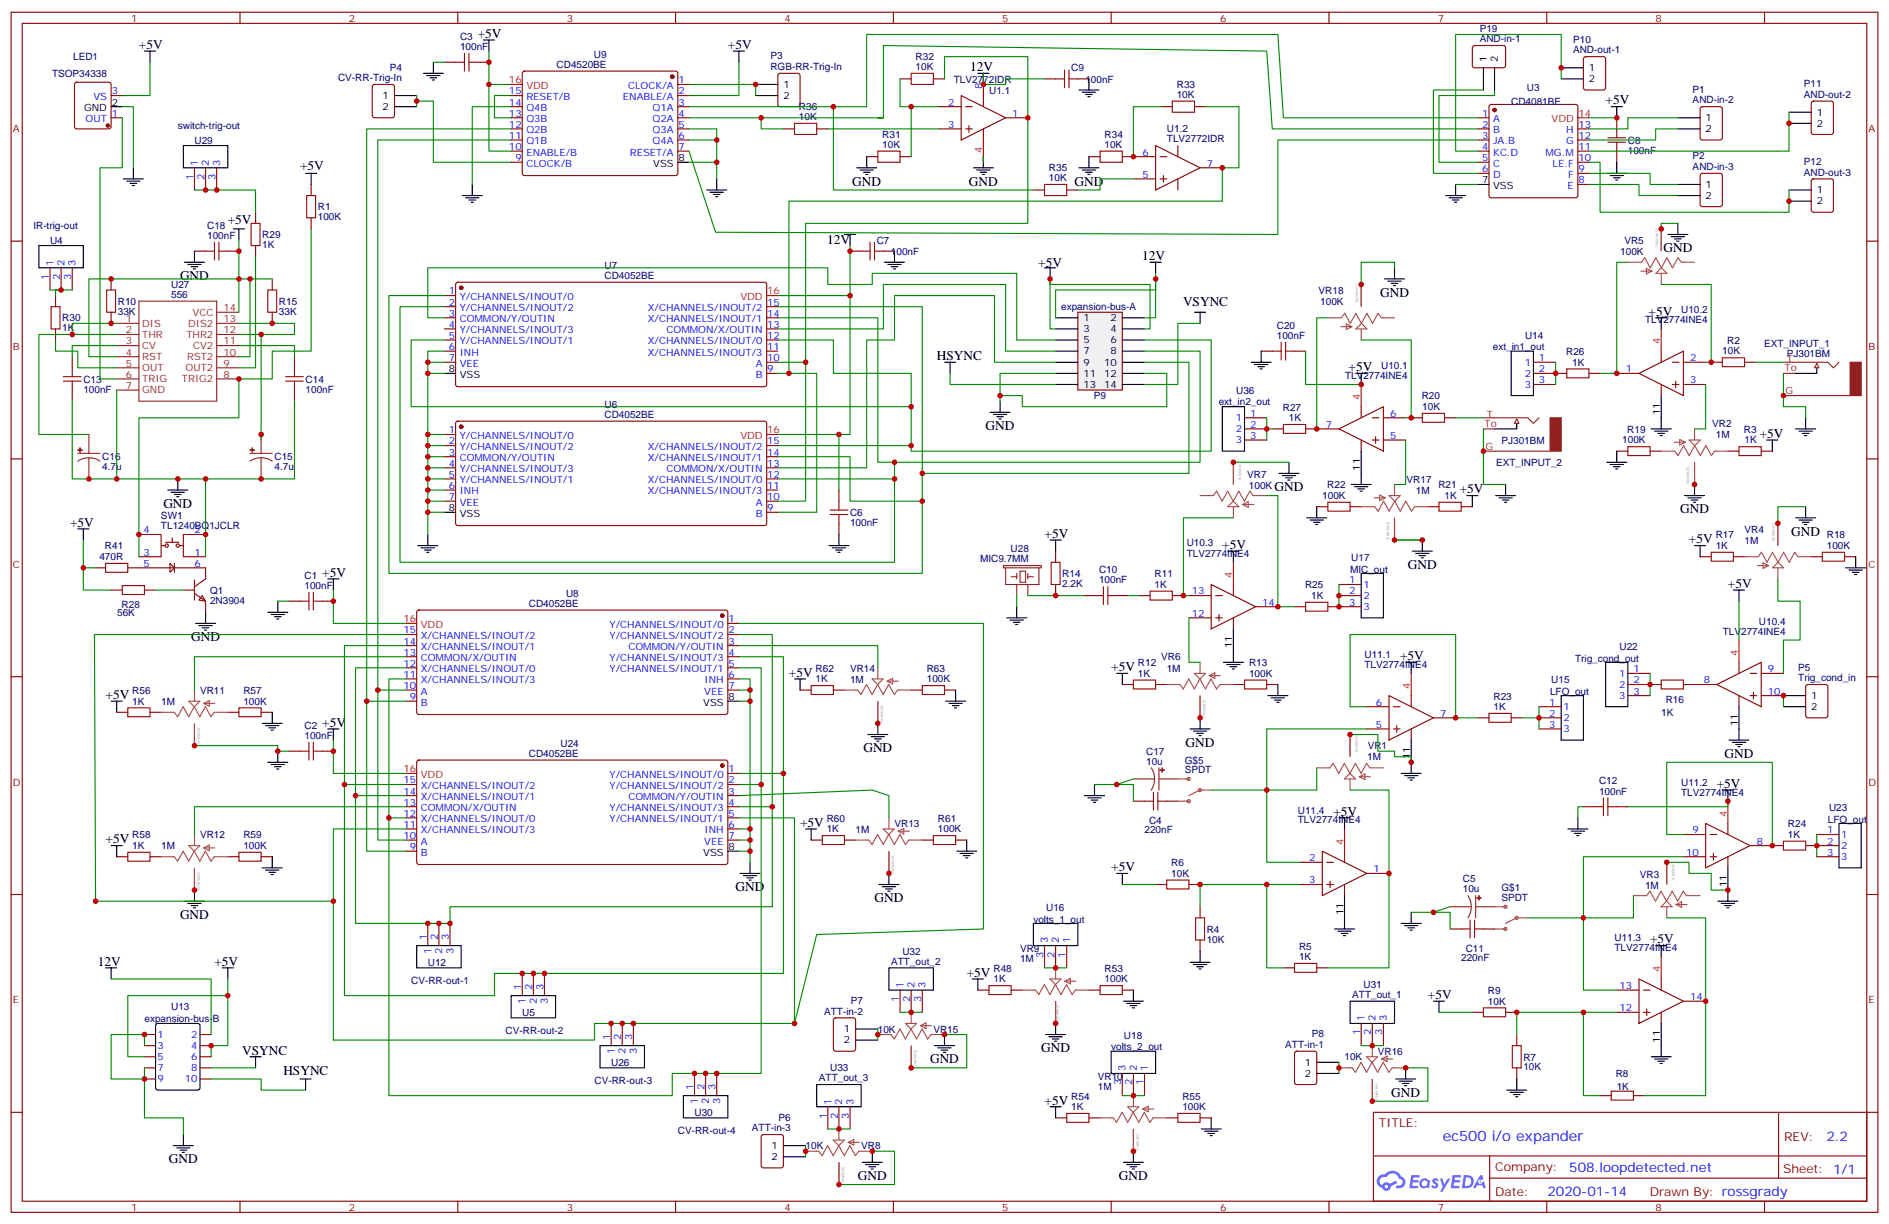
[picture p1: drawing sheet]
<svg xmlns="http://www.w3.org/2000/svg" width="600mm" height="389mm" viewBox="0 0 600 389" stroke-linecap="round" stroke-linejoin="round" font-family="sans-serif">
<defs><g id="words">
<text font-size="4.6" fill="#00f" x="458.1" y="362.2">ec500 i/o expander</text>
<g font-size="4.2">
<text x="151.7" y="12">+5V</text>
<text x="44.1" y="15.5">+5V</text>
<text x="231.1" y="15.5">+5V</text>
<text x="308" y="22.6">12V</text>
<text x="509.8" y="33.2">+5V</text>
<text x="95.2" y="53.8">+5V</text>
<text x="270.6" y="58.9">GND</text>
<text x="307.6" y="58.9">GND</text>
<text x="341.1" y="58.9">GND</text>
<text x="72.3" y="71.1">+5V</text>
<text x="262.6" y="77.6">12V</text>
<text x="362.7" y="82.6">12V</text>
<text x="528.1" y="80.1">GND</text>
<text x="57.1" y="88.9">GND</text>
<text x="329.6" y="84.7">+5V</text>
<text x="438.1" y="94.2">GND</text>
<text x="375.6" y="97">VSYNC</text>
<text x="523.4" y="100.2">+5V</text>
<text x="297.4" y="114.3">HSYNC</text>
<text x="428.1" y="117.8">+5V</text>
<text x="312.9" y="136.5">GND</text>
<text x="558.7" y="139">+5V</text>
<text x="404.6" y="155.9">GND</text>
<text x="51.9" y="161.2">GND</text>
<text x="463.4" y="156.6">+5V</text>
<text x="22.2" y="167.2">+5V</text>
<text x="533.4" y="163">GND</text>
<text x="331.6" y="170.7">+5V</text>
<text x="536.2" y="172.5">+5V</text>
<text x="568.7" y="170">GND</text>
<text x="388.1" y="174.3">+5V</text>
<text x="102.3" y="183.1">+5V</text>
<text x="447" y="180.6">GND</text>
<text x="548.6" y="186.6">+5V</text>
<text x="60.7" y="203.6">GND</text>
<text x="444.5" y="209.5">+5V</text>
<text x="250.5" y="214.8">+5V</text>
<text x="352.8" y="213.1">+5V</text>
<text x="33.5" y="221.9">+5V</text>
<text x="102.3" y="230.7">+5V</text>
<text x="274.1" y="238.8">GND</text>
<text x="376.4" y="237.1">GND</text>
<text x="547.5" y="240.6">GND</text>
<text x="545" y="250.1">+5V</text>
<text x="254" y="262.5">+5V</text>
<text x="423.3" y="258.9">+5V</text>
<text x="33.5" y="267.8">+5V</text>
<text x="352.8" y="276.6">+5V</text>
<text x="233.5" y="282.9">GND</text>
<text x="277.6" y="286.5">GND</text>
<text x="57.1" y="291.7">GND</text>
<text x="523.9" y="299.5">+5V</text>
<text x="31" y="306.6">12V</text>
<text x="68.1" y="306.6">+5V</text>
<text x="306.9" y="310.1">+5V</text>
<text x="453.3" y="317.1">+5V</text>
<text x="76.9" y="334.8">VSYNC</text>
<text x="330.6" y="334.1">GND</text>
<text x="90" y="341.4">HSYNC</text>
<text x="295.3" y="337.6">GND</text>
<text x="331.6" y="350.7">+5V</text>
<text x="441.7" y="348.2">GND</text>
<text x="53.6" y="369.4">GND</text>
<text x="272.3" y="374.6">GND</text>
<text x="355.2" y="374.6">GND</text>
</g>
<g font-size="4.2" fill="#00f">
<text x="579.8" y="362.4">2.2</text>
<text x="498.2" y="372">508.loopdetected.net</text>
<text x="491.3" y="379.8">2020-01-14</text>
</g>
<g font-size="3.9" fill="#800">
<text x="437.8" y="357.7">TITLE:</text>
<text x="566.4" y="362.4">REV:</text>
<text x="474.7" y="371.9">Company:</text>
<text x="566.1" y="372.5">Sheet: 1/1</text>
<text x="474.7" y="379.6">Date:</text>
<text x="523.7" y="379.7">Drawn By: rossgrady</text>
</g>
<g font-size="3.2" fill="#800">
<text x="41.6" y="6.9">1</text>
<text x="110.8" y="6.9">2</text>
<text x="179.9" y="6.9">3</text>
<text x="249.1" y="6.9">4</text>
<text x="318.2" y="6.9">5</text>
<text x="387.3" y="6.9">6</text>
<text x="456.5" y="6.9">7</text>
<text x="525.6" y="6.9">8</text>
<text x="4.1" y="42">A</text>
<text x="593.2" y="42">A</text>
<text x="4.1" y="111.1">B</text>
<text x="593.2" y="111.1">B</text>
<text x="4.1" y="180.3">C</text>
<text x="593.2" y="180.3">C</text>
<text x="4.1" y="249.4">D</text>
<text x="593.2" y="249.4">D</text>
<text x="4.1" y="318.6">E</text>
<text x="593.2" y="318.6">E</text>
<text x="41.6" y="384.4">1</text>
<text x="110.8" y="384.4">2</text>
<text x="179.9" y="384.4">3</text>
<text x="249.1" y="384.4">4</text>
<text x="318.2" y="384.4">5</text>
<text x="387.3" y="384.4">6</text>
<text x="456.5" y="384.4">7</text>
<text x="525.6" y="384.4">8</text>
</g>
<g font-size="3.2" fill="#000080">
<text x="469.8" y="10.2">P19</text>
<text x="146.1" y="15.9">100nF</text>
<text x="146.1" y="12.8">C3</text>
<text x="469.8" y="13.4">AND-in-1</text>
<text x="499.4" y="16.9">AND-out-1</text>
<text x="499.4" y="13.8">P10</text>
<text x="23.2" y="19.2">LED1</text>
<text x="123.7" y="22.4">P4</text>
<text x="176.7" y="21.5">CD4520BE</text>
<text x="188.5" y="18.3">U9</text>
<text x="244.6" y="18.9">P3</text>
<text x="244.6" y="22.2">RGB-RR-Trig-In</text>
<text x="290.7" y="22.2">10K</text>
<text x="290.7" y="19.1">R32</text>
<text x="340.1" y="22.7">C9</text>
<text x="16.5" y="24.5">TSOP34338</text>
<text x="107.3" y="25.8">CV-RR-Trig-In</text>
<text x="302.8" y="26.2">TLV2772IDR</text>
<text x="314" y="29.7">U1.1</text>
<text x="344.6" y="26.2">100nF</text>
<text x="373.6" y="27.9">R33</text>
<text x="484.7" y="29">U3</text>
<text x="537.4" y="29.5">P1</text>
<text x="572.7" y="27.7">P11</text>
<text x="253.7" y="34.9">R36</text>
<text x="373.6" y="31">10K</text>
<text x="479.8" y="33.3">CD4081BE</text>
<text x="537.4" y="32.8">AND-in-2</text>
<text x="572.7" y="31">AND-out-2</text>
<text x="56.4" y="41">switch-trig-out</text>
<text x="253.7" y="38.1">10K</text>
<text x="370.5" y="41.7">U1.2</text>
<text x="61.7" y="45.8">U29</text>
<text x="280.1" y="46.9">10K</text>
<text x="280.1" y="43.7">R31</text>
<text x="350.7" y="46.9">10K</text>
<text x="350.7" y="43.7">R34</text>
<text x="370.5" y="45">TLV2772IDR</text>
<text x="516.8" y="45.6">C8</text>
<text x="516.8" y="48.8">100nF</text>
<text x="537.4" y="50.6">P2</text>
<text x="537.4" y="54">AND-in-3</text>
<text x="572.7" y="52.4">P12</text>
<text x="333" y="57.5">10K</text>
<text x="333" y="54.3">R35</text>
<text x="572.7" y="55.7">AND-out-3</text>
<text x="100.9" y="69.9">100K</text>
<text x="100.9" y="66.7">R1</text>
<text x="10.6" y="72.8">IR-trig-out</text>
<text x="15.9" y="77.5">U4</text>
<text x="65.8" y="75.8">100nF</text>
<text x="65.8" y="72.7">C18</text>
<text x="83.3" y="75.5">R29</text>
<text x="278.4" y="77.3">C7</text>
<text x="515.7" y="77.4">VR5</text>
<text x="83.3" y="78.8">1K</text>
<text x="282.8" y="80.9">100nF</text>
<text x="514.4" y="80.9">100K</text>
<text x="191.9" y="88.5">CD4052BE</text>
<text x="191.9" y="85.4">U7</text>
<text x="54.3" y="94.5">556</text>
<text x="54.3" y="91.4">U27</text>
<text x="418.6" y="93.2">VR18</text>
<text x="19.8" y="102">R30</text>
<text x="37.4" y="99.9">33K</text>
<text x="37.4" y="96.7">R10</text>
<text x="88.5" y="99.9">33K</text>
<text x="88.5" y="96.7">R15</text>
<text x="336.9" y="98.5">expansion-bus-A</text>
<text x="419.2" y="96.8">100K</text>
<text x="533.7" y="99.5">U10.2</text>
<text x="19.8" y="105.2">1K</text>
<text x="405.4" y="107.6">100nF</text>
<text x="405.4" y="104.4">C20</text>
<text x="484.2" y="107.6">U14</text>
<text x="522.3" y="102.7">TLV2774INE4</text>
<text x="473.9" y="111.2">ext_in1_out</text>
<text x="497.2" y="112.7">R26</text>
<text x="546.8" y="112.5">10K</text>
<text x="548.4" y="109.2">R2</text>
<text x="560" y="110.1">EXT_INPUT_1</text>
<text x="567.3" y="113.2">PJ301BM</text>
<text x="438.5" y="117.2">U10.1</text>
<text x="499.2" y="116.1">1K</text>
<text x="26.5" y="124.6">100nF</text>
<text x="26.5" y="121.4">C13</text>
<text x="97" y="124.6">100nF</text>
<text x="97" y="121.4">C14</text>
<text x="392.5" y="125.2">U36</text>
<text x="427" y="120.3">TLV2774INE4</text>
<text x="191.9" y="129.5">U6</text>
<text x="347.2" y="126.7">P9</text>
<text x="386.9" y="128.5">ext_in2_out</text>
<text x="407.3" y="130.4">R27</text>
<text x="451.4" y="126.8">R20</text>
<text x="451.5" y="130.2">10K</text>
<text x="191.9" y="132.6">CD4052BE</text>
<text x="409.2" y="133.7">1K</text>
<text x="516.6" y="137.4">R19</text>
<text x="543.6" y="135.6">VR2</text>
<text x="553.7" y="137.4">R3</text>
<text x="476.7" y="140.8">PJ301BM</text>
<text x="515" y="140.8">100K</text>
<text x="544.8" y="139.1">1M</text>
<text x="553.8" y="140.8">1K</text>
<text x="32.5" y="149.3">4.7u</text>
<text x="32.5" y="146.1">C16</text>
<text x="87.1" y="149.3">4.7u</text>
<text x="87.1" y="146.1">C15</text>
<text x="475" y="147.9">EXT_INPUT_2</text>
<text x="396" y="151.8">VR7</text>
<text x="396.5" y="155.3">100K</text>
<text x="421.4" y="155">R22</text>
<text x="446.6" y="153.2">VR17</text>
<text x="456.7" y="155">R21</text>
<text x="419.8" y="158.4">100K</text>
<text x="449.5" y="156.7">1M</text>
<text x="458.6" y="158.4">1K</text>
<text x="51.1" y="167.9">TL1240BQ1JCLR</text>
<text x="51.1" y="164.9">SW1</text>
<text x="269.9" y="167">100nF</text>
<text x="269.9" y="163.8">C6</text>
<text x="376.8" y="173.4">U10.3</text>
<text x="544.7" y="170.9">R17</text>
<text x="553.9" y="172.6">1M</text>
<text x="553.9" y="169.1">VR4</text>
<text x="580" y="170.9">R18</text>
<text x="31.6" y="177.8">470R</text>
<text x="33.3" y="174.4">R41</text>
<text x="311.1" y="178.5">MIC9.7MM</text>
<text x="320.8" y="175.3">U28</text>
<text x="376.8" y="176.7">TLV2774INE4</text>
<text x="429" y="178.2">U17</text>
<text x="544.7" y="174.3">1K</text>
<text x="580" y="174.3">100K</text>
<text x="96.7" y="183.9">C1</text>
<text x="337.3" y="183.2">R14</text>
<text x="348.9" y="185.2">100nF</text>
<text x="348.9" y="181.9">C10</text>
<text x="366.6" y="183.3">R11</text>
<text x="428.6" y="181.8">MIC_out</text>
<text x="66.7" y="191.7">2N3904</text>
<text x="66.7" y="188.5">Q1</text>
<text x="96.7" y="187">100nF</text>
<text x="179.7" y="189.5">U8</text>
<text x="337.3" y="186.4">2.2K</text>
<text x="366.6" y="186.6">1K</text>
<text x="414.3" y="186.8">R25</text>
<text x="416.3" y="190.1">1K</text>
<text x="37.2" y="195.6">56K</text>
<text x="38.6" y="193.1">R28</text>
<text x="167.9" y="192.6">CD4052BE</text>
<text x="547" y="201.4">TLV2774INE4</text>
<text x="558.4" y="198.3">U10.4</text>
<text x="368.7" y="209.7">VR6</text>
<text x="433.2" y="208.9">U11.1</text>
<text x="514.2" y="206.4">U22</text>
<text x="259" y="213.3">R62</text>
<text x="269.9" y="213.2">VR14</text>
<text x="294.2" y="213.3">R63</text>
<text x="361.3" y="214.8">1K</text>
<text x="361.3" y="211.5">R12</text>
<text x="370.4" y="213.2">1M</text>
<text x="396.5" y="214.8">100K</text>
<text x="396.5" y="211.5">R13</text>
<text x="433.2" y="212">TLV2774INE4</text>
<text x="500.1" y="210">Trig_cond_out</text>
<text x="570.9" y="212.9">P5</text>
<text x="42" y="220.3">R56</text>
<text x="63.5" y="220.2">VR11</text>
<text x="77.3" y="220.3">R57</text>
<text x="259" y="216.6">1K</text>
<text x="269.9" y="216.7">1M</text>
<text x="294.2" y="216.6">100K</text>
<text x="492.1" y="220.6">LFO_out</text>
<text x="492.5" y="217">U15</text>
<text x="570.9" y="216.3">Trig_cond_in</text>
<text x="42" y="223.7">1K</text>
<text x="51.2" y="223.8">1M</text>
<text x="77.3" y="223.7">100K</text>
<text x="474.2" y="225.4">1K</text>
<text x="474.2" y="222.1">R23</text>
<text x="527.4" y="227.4">1K</text>
<text x="528.8" y="223.1">R16</text>
<text x="96.7" y="231.5">C2</text>
<text x="96.7" y="234.6">100nF</text>
<text x="178" y="237.1">U24</text>
<text x="363.9" y="239.6">C17</text>
<text x="434.2" y="237.9">VR1</text>
<text x="167.9" y="240.2">CD4052BE</text>
<text x="363.9" y="242.7">10u</text>
<text x="376.1" y="245.5">SPDT</text>
<text x="376.1" y="242.4">G$5</text>
<text x="434.1" y="241.4">1M</text>
<text x="507.7" y="249">C12</text>
<text x="533.8" y="249.5">U11.2</text>
<text x="507.7" y="252.2">100nF</text>
<text x="533.8" y="252.6">TLV2774INE4</text>
<text x="580.7" y="257.5">U23</text>
<text x="262.5" y="260.9">R60</text>
<text x="284" y="262.6">VR13</text>
<text x="297.8" y="260.9">R61</text>
<text x="364.8" y="261.6">C4</text>
<text x="412" y="261.4">TLV2774INE4</text>
<text x="412" y="258.3">U11.4</text>
<text x="567.6" y="262.6">R24</text>
<text x="580.3" y="261.2">LFO_out</text>
<text x="42" y="269.5">1K</text>
<text x="42" y="266.2">R58</text>
<text x="51.2" y="269.6">1M</text>
<text x="63.5" y="266.1">VR12</text>
<text x="77.3" y="269.5">100K</text>
<text x="77.3" y="266.2">R59</text>
<text x="262.5" y="264.2">1K</text>
<text x="271.6" y="264.3">1M</text>
<text x="297.8" y="264.2">100K</text>
<text x="363.4" y="264.5">220nF</text>
<text x="567.6" y="266">1K</text>
<text x="371.8" y="275">R6</text>
<text x="371.8" y="278.3">10K</text>
<text x="464.4" y="280.2">C5</text>
<text x="520.6" y="278.8">VR3</text>
<text x="464.4" y="283.3">10u</text>
<text x="476.7" y="286.1">SPDT</text>
<text x="476.7" y="283">G$1</text>
<text x="522.3" y="282.3">1M</text>
<text x="328.1" y="292.9">volts_1_out</text>
<text x="332.1" y="289.3">U16</text>
<text x="383.1" y="299.3">10K</text>
<text x="383.1" y="296.1">R4</text>
<text x="512.6" y="298.6">U11.3</text>
<text x="286.5" y="303.1">U32</text>
<text x="323.8" y="305.5">1M</text>
<text x="323.8" y="302.3">VR9</text>
<text x="412.4" y="304.8">1K</text>
<text x="412.4" y="301.4">R5</text>
<text x="463.9" y="305.1">220nF</text>
<text x="465.3" y="302.2">C11</text>
<text x="512.6" y="302">TLV2774INE4</text>
<text x="135.8" y="306.8">U12</text>
<text x="282.9" y="306.2">ATT_out_2</text>
<text x="315.4" y="311.9">1K</text>
<text x="315.4" y="308.5">R48</text>
<text x="350.7" y="311.9">100K</text>
<text x="350.7" y="308.5">R53</text>
<text x="130.5" y="312.5">CV-RR-out-1</text>
<text x="429.3" y="316.8">ATT_out_1</text>
<text x="432.9" y="313.7">U31</text>
<text x="472.4" y="315.6">R9</text>
<text x="54.3" y="320.6">U13</text>
<text x="165.8" y="322.7">U5</text>
<text x="261.7" y="322.1">ATT-in-2</text>
<text x="270.1" y="318.7">P7</text>
<text x="472.4" y="318.9">10K</text>
<text x="45.9" y="324.3">expansion-bus-B</text>
<text x="160.5" y="328.3">CV-RR-out-2</text>
<text x="278.7" y="327.8">10K</text>
<text x="296.3" y="327.8">VR15</text>
<text x="356.8" y="329.9">U18</text>
<text x="416.5" y="329.3">P8</text>
<text x="352.8" y="333.5">volts_2_out</text>
<text x="408.1" y="332.7">ATT-in-1</text>
<text x="437.4" y="334.9">VR16</text>
<text x="194" y="338.6">U26</text>
<text x="263.5" y="340.1">U33</text>
<text x="426.9" y="336.7">10K</text>
<text x="483.7" y="339.8">10K</text>
<text x="483.7" y="336.7">R7</text>
<text x="188.7" y="344.2">CV-RR-out-3</text>
<text x="260" y="343.3">ATT_out_3</text>
<text x="348.5" y="346.1">1M</text>
<text x="348.5" y="342.8">VR10</text>
<text x="513" y="342">R8</text>
<text x="513.3" y="346.1">1K</text>
<text x="340.1" y="352.4">1K</text>
<text x="340.1" y="349.1">R54</text>
<text x="375.4" y="352.4">100K</text>
<text x="375.4" y="349.1">R55</text>
<text x="220.5" y="354.5">U30</text>
<text x="238.7" y="359.1">ATT-in-3</text>
<text x="247.2" y="355.8">P6</text>
<text x="215.2" y="360.1">CV-RR-out-4</text>
<text x="255.8" y="364.9">10K</text>
<text x="273.4" y="364.9">VR8</text>
</g>
<g font-size="3.2">
<text x="472" y="19.8" transform="rotate(-90 472 19.8)">1</text>
<text x="475.5" y="19.8" transform="rotate(-90 475.5 19.8)">2</text>
<text x="504.5" y="22.6">1</text>
<text x="248.7" y="27.9">1</text>
<text x="504.5" y="26.1">2</text>
<text x="26.7" y="35.3">GND</text>
<text x="35.5" y="33.5">2</text>
<text x="121.5" y="31.4">1</text>
<text x="121.5" y="34.9">2</text>
<text x="248.7" y="31.4">2</text>
<text x="541.5" y="38.5">1</text>
<text x="541.5" y="42">2</text>
<text x="576.8" y="36.7">1</text>
<text x="576.8" y="40.2">2</text>
<text x="207.4" y="52.9">VSS</text>
<text x="215.4" y="51.2">8</text>
<text x="470.5" y="58.2">7</text>
<text x="474" y="60">VSS</text>
<text x="541.5" y="59.6">1</text>
<text x="541.5" y="63.1">2</text>
<text x="576.8" y="61.4">1</text>
<text x="576.8" y="64.9">2</text>
<text x="344" y="102">1</text>
<text x="352.5" y="102">2</text>
<text x="344" y="105.5">3</text>
<text x="352.5" y="105.5">4</text>
<text x="344" y="109">5</text>
<text x="344" y="112.5">7</text>
<text x="352.5" y="109">6</text>
<text x="352.5" y="112.5">8</text>
<text x="142.4" y="118.2">8</text>
<text x="145.9" y="119.9">VSS</text>
<text x="344" y="116.1">9</text>
<text x="344" y="119.6">11</text>
<text x="350.5" y="116.1">10</text>
<text x="350.5" y="119.6">12</text>
<text x="344" y="123.1">13</text>
<text x="350.5" y="123.1">14</text>
<text x="527" y="131.7" transform="rotate(-90 527 131.7)">11</text>
<text x="431.8" y="149.4" transform="rotate(-90 431.8 149.4)">11</text>
<text x="142.4" y="162.3">8</text>
<text x="145.9" y="164">VSS</text>
<text x="391.2" y="205.8" transform="rotate(-90 391.2 205.8)">11</text>
<text x="575" y="221.9">1</text>
<text x="223.3" y="224">VSS</text>
<text x="231.2" y="222.2">8</text>
<text x="575" y="225.4">2</text>
<text x="551.7" y="230.5" transform="rotate(-90 551.7 230.5)">11</text>
<text x="447.7" y="241.1" transform="rotate(-90 447.7 241.1)">11</text>
<text x="231.2" y="269.9">8</text>
<text x="223.3" y="271.6">VSS</text>
<text x="548.2" y="281.7" transform="rotate(-90 548.2 281.7)">11</text>
<text x="426.5" y="290.5" transform="rotate(-90 426.5 290.5)">11</text>
<text x="267.9" y="327.7">1</text>
<text x="267.9" y="331.3">2</text>
<text x="527" y="331.1" transform="rotate(-90 527 331.1)">11</text>
<text x="414.3" y="338.3">1</text>
<text x="414.3" y="341.8">2</text>
<text x="244.9" y="364.8">1</text>
<text x="244.9" y="368.3">2</text>
</g>
<g font-size="3.2" fill="#00f">
<text x="35.5" y="30">3</text>
<text x="161.6" y="30">15</text>
<text x="199.4" y="28.2">CLOCK/A</text>
<text x="215.4" y="26.5">1</text>
<text x="215.4" y="30">2</text>
<text x="311.9" y="28.2" transform="rotate(-90 311.9 28.2)">8</text>
<text x="29.6" y="31.8">VS</text>
<text x="161.6" y="33.5">14</text>
<text x="167.1" y="35.3">Q4B</text>
<text x="167.1" y="31.8">RESET/B</text>
<text x="197.8" y="31.8">ENABLE/A</text>
<text x="207.2" y="35.3">Q1A</text>
<text x="215.4" y="33.5">3</text>
<text x="301" y="33.5">2</text>
<text x="27.2" y="38.8">OUT</text>
<text x="35.5" y="37">1</text>
<text x="161.6" y="40.6">12</text>
<text x="161.6" y="37">13</text>
<text x="167.1" y="38.8">Q3B</text>
<text x="207.2" y="38.8">Q2A</text>
<text x="215.4" y="37">4</text>
<text x="215.4" y="40.6">5</text>
<text x="301" y="40.6">3</text>
<text x="321.4" y="37">1</text>
<text x="470.5" y="37">1</text>
<text x="470.5" y="40.6">2</text>
<text x="474" y="38.8">A</text>
<text x="501.1" y="40.6">13</text>
<text x="161.6" y="47.6">10</text>
<text x="161.6" y="44.1">11</text>
<text x="167.1" y="45.9">Q1B</text>
<text x="167.1" y="42.3">Q2B</text>
<text x="207.2" y="42.3">Q3A</text>
<text x="207.2" y="45.9">Q4A</text>
<text x="215.4" y="44.1">6</text>
<text x="215.4" y="47.6">7</text>
<text x="470.5" y="44.1">3</text>
<text x="470.5" y="47.6">4</text>
<text x="474" y="42.3">B</text>
<text x="474" y="45.9">JA.B</text>
<text x="497.2" y="45.9">G</text>
<text x="497.3" y="42.3">H</text>
<text x="501.1" y="47.6">11</text>
<text x="501.1" y="44.1">12</text>
<text x="62.8" y="52.6" transform="rotate(-90 62.8 52.6)">1</text>
<text x="66.3" y="52.6" transform="rotate(-90 66.3 52.6)">2</text>
<text x="69.8" y="52.6" transform="rotate(-90 69.8 52.6)">3</text>
<text x="163.6" y="51.2">9</text>
<text x="167.1" y="52.9">CLOCK/B</text>
<text x="167.1" y="49.4">ENABLE/B</text>
<text x="199.9" y="49.4">RESET/A</text>
<text x="362.8" y="49.4">6</text>
<text x="383.1" y="52.9">7</text>
<text x="470.5" y="51.2">5</text>
<text x="474" y="49.4">KC.D</text>
<text x="474" y="52.9">C</text>
<text x="490.7" y="49.4">MG.M</text>
<text x="492.9" y="52.9">LE.F</text>
<text x="501.1" y="51.2">10</text>
<text x="61.4" y="57.1" transform="rotate(-90 61.4 57.1)">1</text>
<text x="64.9" y="57.1" transform="rotate(-90 64.9 57.1)">2</text>
<text x="68.4" y="57.1" transform="rotate(-90 68.4 57.1)">3</text>
<text x="362.8" y="56.4">5</text>
<text x="470.5" y="54.7">6</text>
<text x="474" y="56.4">D</text>
<text x="497.6" y="60">E</text>
<text x="497.8" y="56.4">F</text>
<text x="501.1" y="58.2">8</text>
<text x="501.1" y="54.7">9</text>
<text x="15.5" y="88.8" transform="rotate(-90 15.5 88.8)">1</text>
<text x="16.9" y="84.3" transform="rotate(-90 16.9 84.3)">1</text>
<text x="19" y="88.8" transform="rotate(-90 19 88.8)">2</text>
<text x="20.5" y="84.3" transform="rotate(-90 20.5 84.3)">2</text>
<text x="22.6" y="88.8" transform="rotate(-90 22.6 88.8)">3</text>
<text x="24" y="84.3" transform="rotate(-90 24 84.3)">3</text>
<text x="142.4" y="93.5">1</text>
<text x="145.9" y="95.2">Y/CHANNELS/INOUT/0</text>
<text x="142.4" y="97">2</text>
<text x="142.4" y="100.5">3</text>
<text x="145.9" y="98.8">Y/CHANNELS/INOUT/2</text>
<text x="205.7" y="98.8">X/CHANNELS/INOUT/2</text>
<text x="243.6" y="100.5">14</text>
<text x="243.6" y="97">15</text>
<text x="142.4" y="104.1">4</text>
<text x="142.4" y="107.6">5</text>
<text x="145.9" y="102.3">COMMON/Y/OUTIN</text>
<text x="145.9" y="105.8">Y/CHANNELS/INOUT/3</text>
<text x="205.7" y="102.3">X/CHANNELS/INOUT/1</text>
<text x="211.6" y="105.8">COMMON/X/OUTIN</text>
<text x="243.6" y="107.6">12</text>
<text x="243.6" y="104.1">13</text>
<text x="142.4" y="111.1">6</text>
<text x="145.9" y="109.4">Y/CHANNELS/INOUT/1</text>
<text x="145.9" y="112.9">INH</text>
<text x="205.7" y="112.9">X/CHANNELS/INOUT/3</text>
<text x="205.7" y="109.4">X/CHANNELS/INOUT/0</text>
<text x="243.6" y="111.1">11</text>
<text x="142.4" y="114.7">7</text>
<text x="145.9" y="116.4">VEE</text>
<text x="239.9" y="119.9">B</text>
<text x="239.9" y="116.4">A</text>
<text x="243.6" y="118.2">9</text>
<text x="243.6" y="114.7">10</text>
<text x="484.1" y="116.1">1</text>
<text x="484.1" y="119.6">2</text>
<text x="488.6" y="114.7">1</text>
<text x="488.6" y="118.2">2</text>
<text x="516.2" y="118.2">1</text>
<text x="536.6" y="114.7">2</text>
<text x="484.1" y="123.1">3</text>
<text x="488.6" y="121.7">3</text>
<text x="536.6" y="121.7">3</text>
<text x="142.4" y="137.6">1</text>
<text x="392.4" y="133.7">1</text>
<text x="392.4" y="137.2">2</text>
<text x="396.9" y="132.3">1</text>
<text x="396.9" y="135.8">2</text>
<text x="421" y="135.8">7</text>
<text x="441.3" y="132.3">6</text>
<text x="142.4" y="141.1">2</text>
<text x="145.9" y="139.3">Y/CHANNELS/INOUT/0</text>
<text x="145.9" y="142.9">Y/CHANNELS/INOUT/2</text>
<text x="205.7" y="142.9">X/CHANNELS/INOUT/2</text>
<text x="243.6" y="141.1">15</text>
<text x="392.4" y="140.8">3</text>
<text x="396.9" y="139.3">3</text>
<text x="441.3" y="139.3">5</text>
<text x="142.4" y="144.6">3</text>
<text x="142.4" y="148.2">4</text>
<text x="145.9" y="146.4">COMMON/Y/OUTIN</text>
<text x="145.9" y="149.9">Y/CHANNELS/INOUT/3</text>
<text x="205.7" y="146.4">X/CHANNELS/INOUT/1</text>
<text x="211.6" y="149.9">COMMON/X/OUTIN</text>
<text x="243.6" y="148.2">13</text>
<text x="243.6" y="144.6">14</text>
<text x="142.4" y="151.7">5</text>
<text x="142.4" y="155.2">6</text>
<text x="145.9" y="153.5">Y/CHANNELS/INOUT/1</text>
<text x="205.7" y="153.5">X/CHANNELS/INOUT/0</text>
<text x="243.6" y="155.2">11</text>
<text x="243.6" y="151.7">12</text>
<text x="142.4" y="158.7">7</text>
<text x="145.9" y="157">INH</text>
<text x="145.9" y="160.5">VEE</text>
<text x="205.7" y="157">X/CHANNELS/INOUT/3</text>
<text x="239.9" y="160.5">A</text>
<text x="243.6" y="158.7">10</text>
<text x="239.9" y="164">B</text>
<text x="243.6" y="162.3">9</text>
<text x="45.6" y="169.3">4</text>
<text x="61.7" y="169.3">2</text>
<text x="45.6" y="176.4">3</text>
<text x="45.6" y="179.9">5</text>
<text x="61.7" y="176.4">1</text>
<text x="61.7" y="179.9">6</text>
<text x="428.4" y="185.2">1</text>
<text x="378.4" y="188.7">13</text>
<text x="428.4" y="188.7">2</text>
<text x="432.9" y="186.6">1</text>
<text x="432.9" y="190.1">2</text>
<text x="231.2" y="197.6">1</text>
<text x="378.4" y="195.8">12</text>
<text x="400.8" y="192.3">14</text>
<text x="428.4" y="192.3">3</text>
<text x="432.9" y="193.7">3</text>
<text x="128.1" y="201.1">15</text>
<text x="133.6" y="202.8">X/CHANNELS/INOUT/2</text>
<text x="193.5" y="199.3">Y/CHANNELS/INOUT/0</text>
<text x="193.5" y="202.8">Y/CHANNELS/INOUT/2</text>
<text x="231.2" y="201.1">2</text>
<text x="128.1" y="208.1">13</text>
<text x="128.1" y="204.6">14</text>
<text x="133.6" y="209.9">COMMON/X/OUTIN</text>
<text x="133.6" y="206.4">X/CHANNELS/INOUT/1</text>
<text x="193.5" y="209.9">Y/CHANNELS/INOUT/3</text>
<text x="199.5" y="206.4">COMMON/Y/OUTIN</text>
<text x="231.2" y="204.6">3</text>
<text x="231.2" y="208.1">4</text>
<text x="128.1" y="215.2">11</text>
<text x="128.1" y="211.7">12</text>
<text x="133.6" y="213.4">X/CHANNELS/INOUT/0</text>
<text x="193.5" y="213.4">Y/CHANNELS/INOUT/1</text>
<text x="231.2" y="211.7">5</text>
<text x="231.2" y="215.2">6</text>
<text x="514.1" y="214.8">1</text>
<text x="518.6" y="213.4">1</text>
<text x="561.3" y="213.4">9</text>
<text x="128.1" y="218.7">10</text>
<text x="133.6" y="220.5">A</text>
<text x="133.6" y="217">X/CHANNELS/INOUT/3</text>
<text x="223.6" y="220.5">VEE</text>
<text x="223.7" y="217">INH</text>
<text x="231.2" y="218.7">7</text>
<text x="514.1" y="218.4">2</text>
<text x="514.1" y="221.9">3</text>
<text x="518.6" y="217">2</text>
<text x="518.6" y="220.5">3</text>
<text x="540.9" y="217">8</text>
<text x="561.3" y="220.5">10</text>
<text x="130.1" y="222.2">9</text>
<text x="133.6" y="224">B</text>
<text x="436.8" y="224">6</text>
<text x="457.2" y="227.5">7</text>
<text x="491.9" y="224">1</text>
<text x="491.9" y="227.5">2</text>
<text x="496.4" y="225.4">1</text>
<text x="436.8" y="231.1">5</text>
<text x="491.9" y="231.1">3</text>
<text x="496.4" y="229">2</text>
<text x="496.4" y="232.5">3</text>
<text x="231.2" y="245.2">1</text>
<text x="128.1" y="248.7">15</text>
<text x="133.6" y="250.5">X/CHANNELS/INOUT/2</text>
<text x="193.5" y="246.9">Y/CHANNELS/INOUT/0</text>
<text x="193.5" y="250.5">Y/CHANNELS/INOUT/2</text>
<text x="231.2" y="248.7">2</text>
<text x="128.1" y="255.8">13</text>
<text x="128.1" y="252.2">14</text>
<text x="133.6" y="257.5">COMMON/X/OUTIN</text>
<text x="133.6" y="254">X/CHANNELS/INOUT/1</text>
<text x="193.5" y="257.5">Y/CHANNELS/INOUT/3</text>
<text x="199.5" y="254">COMMON/Y/OUTIN</text>
<text x="231.2" y="252.2">3</text>
<text x="231.2" y="255.8">4</text>
<text x="128.1" y="262.8">11</text>
<text x="128.1" y="259.3">12</text>
<text x="133.6" y="261.1">X/CHANNELS/INOUT/0</text>
<text x="193.5" y="261.1">Y/CHANNELS/INOUT/1</text>
<text x="231.2" y="259.3">5</text>
<text x="231.2" y="262.8">6</text>
<text x="128.1" y="266.3">10</text>
<text x="130.1" y="269.9">9</text>
<text x="133.6" y="268.1">A</text>
<text x="133.6" y="264.6">X/CHANNELS/INOUT/3</text>
<text x="223.6" y="268.1">VEE</text>
<text x="223.7" y="264.6">INH</text>
<text x="231.2" y="266.3">7</text>
<text x="537.4" y="264.6">9</text>
<text x="557.7" y="268.1">8</text>
<text x="580.1" y="264.6">1</text>
<text x="580.1" y="268.1">2</text>
<text x="584.6" y="266">1</text>
<text x="584.6" y="269.5">2</text>
<text x="133.6" y="271.6">B</text>
<text x="415.7" y="273.4">2</text>
<text x="535.4" y="271.6">10</text>
<text x="580.1" y="271.6">3</text>
<text x="584.6" y="273">3</text>
<text x="415.7" y="280.5">3</text>
<text x="436" y="276.9">1</text>
<text x="135.5" y="298.4" transform="rotate(-90 135.5 298.4)">1</text>
<text x="139" y="298.4" transform="rotate(-90 139 298.4)">2</text>
<text x="142.5" y="298.4" transform="rotate(-90 142.5 298.4)">3</text>
<text x="332.7" y="299.5" transform="rotate(-90 332.7 299.5)">3</text>
<text x="336.2" y="299.5" transform="rotate(-90 336.2 299.5)">2</text>
<text x="339.7" y="299.5" transform="rotate(-90 339.7 299.5)">1</text>
<text x="136.9" y="302.9" transform="rotate(-90 136.9 302.9)">1</text>
<text x="140.4" y="302.9" transform="rotate(-90 140.4 302.9)">2</text>
<text x="143.9" y="302.9" transform="rotate(-90 143.9 302.9)">3</text>
<text x="331.3" y="304" transform="rotate(-90 331.3 304)">3</text>
<text x="334.8" y="304" transform="rotate(-90 334.8 304)">2</text>
<text x="338.3" y="304" transform="rotate(-90 338.3 304)">1</text>
<text x="165.5" y="314.3" transform="rotate(-90 165.5 314.3)">1</text>
<text x="169" y="314.3" transform="rotate(-90 169 314.3)">2</text>
<text x="172.5" y="314.3" transform="rotate(-90 172.5 314.3)">3</text>
<text x="286.8" y="313.6" transform="rotate(-90 286.8 313.6)">1</text>
<text x="290.3" y="313.6" transform="rotate(-90 290.3 313.6)">2</text>
<text x="293.9" y="313.6" transform="rotate(-90 293.9 313.6)">3</text>
<text x="514.2" y="314">13</text>
<text x="536.6" y="317.5">14</text>
<text x="166.9" y="318.8" transform="rotate(-90 166.9 318.8)">1</text>
<text x="170.4" y="318.8" transform="rotate(-90 170.4 318.8)">2</text>
<text x="173.9" y="318.8" transform="rotate(-90 173.9 318.8)">3</text>
<text x="285.4" y="318.1" transform="rotate(-90 285.4 318.1)">1</text>
<text x="288.9" y="318.1" transform="rotate(-90 288.9 318.1)">2</text>
<text x="292.5" y="318.1" transform="rotate(-90 292.5 318.1)">3</text>
<text x="514.2" y="321">12</text>
<text x="50.1" y="329.5">1</text>
<text x="60.7" y="329.5">2</text>
<text x="431.8" y="328.7" transform="rotate(-90 431.8 328.7)">1</text>
<text x="433.2" y="324.2" transform="rotate(-90 433.2 324.2)">1</text>
<text x="435.3" y="328.7" transform="rotate(-90 435.3 328.7)">2</text>
<text x="436.7" y="324.2" transform="rotate(-90 436.7 324.2)">2</text>
<text x="438.9" y="328.7" transform="rotate(-90 438.9 328.7)">3</text>
<text x="440.3" y="324.2" transform="rotate(-90 440.3 324.2)">3</text>
<text x="50.1" y="333">3</text>
<text x="60.7" y="333">4</text>
<text x="193.7" y="330.2" transform="rotate(-90 193.7 330.2)">1</text>
<text x="195.1" y="334.7" transform="rotate(-90 195.1 334.7)">1</text>
<text x="197.2" y="330.2" transform="rotate(-90 197.2 330.2)">2</text>
<text x="198.6" y="334.7" transform="rotate(-90 198.6 334.7)">2</text>
<text x="200.7" y="330.2" transform="rotate(-90 200.7 330.2)">3</text>
<text x="202.1" y="334.7" transform="rotate(-90 202.1 334.7)">3</text>
<text x="50.1" y="336.5">5</text>
<text x="50.1" y="340.1">7</text>
<text x="60.7" y="336.5">6</text>
<text x="60.7" y="340.1">8</text>
<text x="357.4" y="340.1" transform="rotate(-90 357.4 340.1)">3</text>
<text x="360.9" y="340.1" transform="rotate(-90 360.9 340.1)">2</text>
<text x="364.4" y="340.1" transform="rotate(-90 364.4 340.1)">1</text>
<text x="50.1" y="343.6">9</text>
<text x="58.7" y="343.6">10</text>
<text x="220.1" y="346.1" transform="rotate(-90 220.1 346.1)">1</text>
<text x="223.7" y="346.1" transform="rotate(-90 223.7 346.1)">2</text>
<text x="227.2" y="346.1" transform="rotate(-90 227.2 346.1)">3</text>
<text x="356" y="344.6" transform="rotate(-90 356 344.6)">3</text>
<text x="359.5" y="344.6" transform="rotate(-90 359.5 344.6)">2</text>
<text x="363" y="344.6" transform="rotate(-90 363 344.6)">1</text>
<text x="221.5" y="350.6" transform="rotate(-90 221.5 350.6)">1</text>
<text x="225.1" y="350.6" transform="rotate(-90 225.1 350.6)">2</text>
<text x="228.6" y="350.6" transform="rotate(-90 228.6 350.6)">3</text>
<text x="263.9" y="350.7" transform="rotate(-90 263.9 350.7)">1</text>
<text x="267.4" y="350.7" transform="rotate(-90 267.4 350.7)">2</text>
<text x="270.9" y="350.7" transform="rotate(-90 270.9 350.7)">3</text>
<text x="262.5" y="355.1" transform="rotate(-90 262.5 355.1)">1</text>
<text x="266" y="355.1" transform="rotate(-90 266 355.1)">2</text>
<text x="269.5" y="355.1" transform="rotate(-90 269.5 355.1)">3</text>
</g>
<g font-size="3.2" fill="#f00">
<text x="161.6" y="26.5">16</text>
<text x="167.1" y="28.2">VDD</text>
<text x="492.6" y="38.8">VDD</text>
<text x="501.1" y="37">14</text>
<text x="311.9" y="48.6" transform="rotate(-90 311.9 48.6)">4</text>
<text x="235.1" y="95.2">VDD</text>
<text x="243.6" y="93.5">16</text>
<text x="527" y="109.4" transform="rotate(-90 527 109.4)">4</text>
<text x="431.8" y="127" transform="rotate(-90 431.8 127)">4</text>
<text x="243.6" y="137.6">16</text>
<text x="235.1" y="139.3">VDD</text>
<text x="391.2" y="183.4" transform="rotate(-90 391.2 183.4)">4</text>
<text x="128.1" y="197.6">16</text>
<text x="133.6" y="199.3">VDD</text>
<text x="551.7" y="208.1" transform="rotate(-90 551.7 208.1)">4</text>
<text x="447.7" y="218.7" transform="rotate(-90 447.7 218.7)">4</text>
<text x="128.1" y="245.2">16</text>
<text x="133.6" y="246.9">VDD</text>
<text x="548.2" y="259.3" transform="rotate(-90 548.2 259.3)">4</text>
<text x="426.5" y="268.1" transform="rotate(-90 426.5 268.1)">4</text>
<text x="527" y="308.7" transform="rotate(-90 527 308.7)">4</text>
</g>
<g font-size="3.2" fill="#8d2323">
<text x="61.1" y="100.2">VCC</text>
<text x="70.9" y="98.8">14</text>
<text x="40" y="105.8">2</text>
<text x="40" y="102.3">1</text>
<text x="45.2" y="107.2">THR</text>
<text x="45.2" y="103.7">DIS</text>
<text x="59.2" y="107.2">THR2</text>
<text x="59.8" y="103.7">DIS2</text>
<text x="70.9" y="105.8">12</text>
<text x="70.9" y="102.3">13</text>
<text x="40" y="109.4">3</text>
<text x="40" y="112.9">4</text>
<text x="45.2" y="110.8">CV</text>
<text x="61.3" y="110.8">CV2</text>
<text x="70.9" y="112.9">10</text>
<text x="70.9" y="109.4">11</text>
<text x="40" y="119.9">6</text>
<text x="40" y="116.4">5</text>
<text x="45.2" y="117.8">OUT</text>
<text x="45.2" y="114.3">RST</text>
<text x="58.9" y="117.8">OUT2</text>
<text x="59.4" y="114.3">RST2</text>
<text x="70.9" y="119.9">8</text>
<text x="70.9" y="116.4">9</text>
<text x="566.6" y="117.8">To</text>
<text x="567.3" y="115">T</text>
<text x="40" y="123.5">7</text>
<text x="45.2" y="124.9">GND</text>
<text x="45.2" y="121.4">TRIG</text>
<text x="57.8" y="121.4">TRIG2</text>
<text x="566.9" y="125.2">G</text>
<text x="471.3" y="135.5">To</text>
<text x="472" y="132.6">T</text>
<text x="471.7" y="142.9">G</text>
</g>
<g font-size="1.1" fill="#838383">
<text x="525.7" y="72.7" transform="rotate(90 525.7 72.7)">(CHASSIS)</text>
<text x="430.4" y="90.3" transform="rotate(90 430.4 90.3)">(CHASSIS)</text>
<text x="393.3" y="146.8" transform="rotate(90 393.3 146.8)">(CHASSIS)</text>
<text x="536.3" y="153.8" transform="rotate(-90 536.3 153.8)">(CHASSIS)</text>
<text x="562.7" y="166.2" transform="rotate(90 562.7 166.2)">(CHASSIS)</text>
<text x="441" y="171.4" transform="rotate(-90 441 171.4)">(CHASSIS)</text>
<text x="382.7" y="227.9" transform="rotate(-90 382.7 227.9)">(CHASSIS)</text>
<text x="280.4" y="229.7" transform="rotate(-90 280.4 229.7)">(CHASSIS)</text>
<text x="430.3" y="233.2" transform="rotate(90 430.3 233.2)">(CHASSIS)</text>
<text x="63.4" y="236.7" transform="rotate(-90 63.4 236.7)">(CHASSIS)</text>
<text x="530.9" y="273.8" transform="rotate(90 530.9 273.8)">(CHASSIS)</text>
<text x="283.9" y="277.3" transform="rotate(-90 283.9 277.3)">(CHASSIS)</text>
<text x="63.4" y="282.6" transform="rotate(-90 63.4 282.6)">(CHASSIS)</text>
<text x="335.4" y="319" transform="rotate(90 335.4 319)">(CHASSIS)</text>
<text x="291" y="339" transform="rotate(-90 291 339)">(CHASSIS)</text>
<text x="437.4" y="349.6" transform="rotate(-90 437.4 349.6)">(CHASSIS)</text>
<text x="361.5" y="365.5" transform="rotate(-90 361.5 365.5)">(CHASSIS)</text>
<text x="268.1" y="376.1" transform="rotate(-90 268.1 376.1)">(CHASSIS)</text>
</g>
</g></defs>
<g fill="none" stroke="#870000" stroke-width=".35">
<path d="M3.5 3.9h592.7v381h-592.7zM7.1 7.4h585.6v374h-585.6zM76.2 3.9v3.5M145.3 3.9v3.5M214.5 3.9v3.5M283.6 3.9v3.5M352.8 3.9v3.5M421.9 3.9v3.5M491.1 3.9v3.5M560.2 3.9v3.5M3.5 76.6h3.6M592.7 76.6h3.5"/>
<path d="M3.5 145.7h3.6M592.7 145.7h3.5M3.5 214.8h3.6M592.7 214.8h3.5M3.5 284h3.6M592.7 284h3.5M3.5 353.1h3.6M436 353.1h156.7v28.3h-156.7zM564.7 353.2v20.8M592.7 353.1h3.5M436.1 367h156.4M472.9 374h119.6"/>
<path d="M472.9 367v14.1M76.2 381.4v3.5M145.3 381.4v3.5M214.5 381.4v3.5M283.6 381.4v3.5M352.8 381.4v3.5M421.9 381.4v3.5M491.1 381.4v3.5M560.2 381.4v3.5"/>
</g>
<g fill="#5487ff">
<path d="M455 374.3a1.22 1.22 0 0 1 1.7 .3l-.3 .5a.47 .47 0 0 0-.4-.4 .47 .47 0 0 0-.5 .2l.2 .3a1.14 1.14 0 0 1 .7 1.7 1.14 1.14 0 0 1-1.9 0l-.2-.2 .5-.5 .7 .4a.29 .29 0 0 0 .4-.3 .29 .29 0 0 0-.3-.3 1.04 1.04 0 0 1-.6-1.7z"/>
<path d="M448 373.1h2.4l.3 .1-.1 .5-1.8 .1-.2 .9h1.6l.3 .3-.4 .4h-1.6l-.1 1.1h1.7l.2 .4-.2 .3h-2.7z"/>
<path d="M461.2 373.1l2.7 .1-.2 .5-1.8 .1-.1 .9h1.5l.3 .3-.4 .4h-1.5l-.2 1.1h1.7l.2 .3-.2 .4h-2.6z"/>
<path d="M469.9 373.1h.7l.3 1.2-.6 .3a.69 .69 0 0 0-1 .3 .69 .69 0 0 0 .5 1 .69 .69 0 0 0 .8-.6l.5-.3 .6 2.2h-.8l-.2-.9h-1.7l-.5 .9h-.9z"/>
<path d="M457.1 374.1h.8l.6 1.9 1.1-1.9h.9l-2.5 4.2h-.9l.9-1.5z"/>
<path d="M464.7 373.1l-.6 4.1h1.4a2.11 2.11 0 0 0 2.4-2.1 2.11 2.11 0 0 0-2.5-2zM465.4 373.8a1.43 1.43 0 0 1 1.7 1.6 1.43 1.43 0 0 1-2.1 1.1z"/>
<path d="M451 374.7a1.54 1.54 0 0 0-.1 2.1 1.54 1.54 0 0 0 2.2 .2l.6 .2 .3-2.3-.6-.3a1.49 1.49 0 0 0-2.4 .1zM451.3 375.7a.95 .95 0 0 1 1.9 0 .95 .95 0 0 1-1.9 0z"/>
<path d="M437.7 373.4a2.18 2.18 0 0 0 1.1 3.8 1.44 1.44 0 0 0 1.6 .9 1.44 1.44 0 0 0 1.2-1.5l2-1-.4-.7-2 .9a1.47 1.47 0 0 0-2.4 .5 1.39 1.39 0 0 1-.6-2 1.39 1.39 0 0 1 2-.5 2.12 2.12 0 0 1 2.1-1.3 2.12 2.12 0 0 1 1.9 1.7 1.14 1.14 0 0 1 1.1 1.4 1.14 1.14 0 0 1-1.7 .8 .43 .43 0 0 0-.5 .3 .43 .43 0 0 0 .4 .5 1.98 1.98 0 0 0 2.6-1.2 1.98 1.98 0 0 0-1.3-2.5 3.1 3.1 0 0 0-5.2-.7l-.9 .1zM439.6 376.7a.55 .55 0 0 1 1.1 0 .55 .55 0 0 1-1.1 0z"/>
<circle cx="470" cy="375.2" r=".26"/>
</g>
<g fill="#8c2424" stroke="#8c2424" stroke-width=".35">
<path d="M369 243.8v1.4z"/>
<path d="M368.3 244.5h1.4z"/>
</g>
<g fill="none" stroke="#8c2424" stroke-width=".35">
<path d="M318.6 179.6h12v.7h-12zM319.3 180.3v5.3h10.5v-5.3M321 183.1h1.8M322.8 182v1.8M322.8 185.6v3.5M323.8 181.3h1.8v3.6h-1.8zM326.3 183.1h1.8M326.3 182v1.8M326.3 185.6v3.5M359.8 247.3h6.7M365.5 243.8l.8 1.6 .2 1.9M366.5 247.3l-.2 1.8-.8 1.7"/>
<path d="M367.9 243.8v7M367.9 247.3h6"/>
</g>
<g fill="none" stroke="#a10000" stroke-width=".35">
<path d="M144.6 19.8h2.9M147.5 16.9v5.7M148.9 19.8h2.8M148.9 16.9v5.7M510.5 45.2h5.6M510.5 43.7h5.6M513.3 40.9v2.8M513.3 45.2v2.8M273.4 79.7h2.8M276.2 76.9v5.7M277.6 79.7h2.9M277.6 76.9v5.7"/>
<path d="M266.3 159.1v2.8M263.5 163.3h5.7M263.5 161.9h5.7M266.3 163.3v2.9M333.7 178.5h2.8v7.1h-2.8zM347.5 189.1h2.8M350.3 186.3v5.6M351.7 186.3v5.6M351.7 189.1h2.8M365.1 187.7h7.1v2.8h-7.1zM257.5 217.7h7.1v2.8h-7.1zM292.8 217.7h7.1v2.8h-7.1z"/>
<path d="M359.8 215.9h7.1v2.8h-7.1zM395.1 215.9h7.1v2.8h-7.1zM40.6 224.7h7v2.8h-7zM75.8 224.7h7.1v2.8h-7.1zM40.6 270.6h7v2.8h-7zM75.8 270.6h7.1v2.8h-7.1zM261.1 265.3h7v2.8h-7zM296.3 265.3h7.1v2.8h-7.1zM370.4 279.4h7.1v2.8h-7.1zM379.6 291.4h2.8v7h-2.8zM314 312.9h7v2.8h-7zM349.2 312.9h7.1v2.8h-7.1z"/>
<path d="M411 305.9h7v2.8h-7zM338.7 353.5h7v2.8h-7zM373.9 353.5h7.1v2.8h-7.1z"/>
</g>
<g fill="none" stroke="#870000" stroke-width=".35">
<path d="M141.1 19.8h3.5M151.7 19.8h3.5M467.7 14.7l.4-.2h9.5l.4 .7-.1 5.9-.6 .4h-9.4l-.5-.7v-5.6zM23.9 26.3l.4-.2h10.3l.5 .2 .2 .5v13.4l-.3 .5-.4 .2h-10.3l-.5-.2-.2-.5v-13.4zM35.3 37.4h3.5M35.3 30.3h3.5M469.2 37.4h3.5M473 33.4l.4-.2h26.8l.5 .2 .2 .5v28.2l-.2 .5-.5 .2h-26.8l-.5-.2-.2-.5v-28.2zM513.3 37.4v3.5M540 34.1l.5-.2h5.6l.7 .4v9.4l-.5 .7h-5.8l-.7-.4v-9.4zM469.2 40.9h3.5M469.2 44.4h3.5"/>
<path d="M469.2 48h3.5M469.2 51.5h3.5M469.2 55h3.5M500.9 40.9h3.6M500.9 44.4h3.6M500.9 48h3.6M500.9 51.5h3.6M500.9 55h3.6M500.9 58.6h3.6M513.3 48v3.5M540 55.2l.5-.2h5.6l.7 .5v9.4l-.5 .7h-5.8l-.7-.4v-9.5zM269.9 79.7h3.5"/>
<path d="M280.5 79.7h3.5M141.1 93.8h3.5M141.1 97.4h3.5M144.9 89.8l.4-.2 97.7 .1 .4 .6v32l-.7 .5-97.6-.1-.5-.6v-31.8zM243.4 97.4h3.5M141.1 100.9h3.5M141.1 104.4h3.5M141.1 107.9h3.5M141.1 111.5h3.5M141.1 115h3.5M243.4 100.9h3.5M243.4 104.4h3.5"/>
<path d="M243.4 107.9h3.5M243.4 111.5h3.5M243.4 115h3.5M243.4 118.5h3.5M141.1 137.9h3.5M144.9 133.9l.4-.2 97.7 .1 .4 .6v32l-.7 .5-97.6-.1-.5-.6v-31.8zM141.1 141.5h3.5M141.1 145h3.5M141.1 148.5h3.5M141.1 152h3.5M141.1 155.6h3.5M141.1 159.1h3.5"/>
<path d="M243.4 141.5h3.5M243.4 145h3.5M243.4 148.5h3.5M243.4 152h3.5M243.4 155.6h3.5M243.4 159.1h3.5M266.3 155.6v3.5M243.4 162.6h3.5M266.3 166.2v3.5M335.1 175v3.5M335.1 185.6v3.5M344 189.1h3.5"/>
<path d="M354.5 189.1h3.6M361.6 189.1h3.5M372.2 189.1h3.5M377.5 189.1h7M377.5 196.1h7M384.5 185.6l14.1 7-14.1 7.1zM385.9 189.1h2.2M385.9 196.1h2.2M387 195.1v2.1M391.6 185.6v3.5M391.6 196.1v3.6M398.6 192.6h7.1"/>
<path d="M254 219.1h3.5M264.6 219.1h3.5M289.3 219.1h3.5M299.9 219.1h3.5M356.3 217.3h3.5M366.9 217.3h3.5M391.6 217.3h3.5M402.2 217.3h3.5M37 226.1h3.6M47.6 226.1h3.6M72.3 226.1h3.5M82.9 226.1h3.5"/>
<path d="M433.9 224.4h7.1M433.9 231.4h7.1M441 220.8l14.1 7.1-14.1 7zM442.4 224.4h2.1M442.4 231.4h2.1M443.4 230.4v2.1M448 220.8v3.6M448 231.4v3.5M455.1 227.9h7M488.6 224.4h7.1M488.6 231.4h7.1M488.6 227.9h7.1"/>
<path d="M37 272h3.6M47.6 272h3.6M72.3 272h3.5M82.9 272h3.5M257.5 266.7h3.6M268.1 266.7h3.5M292.8 266.7h3.5M303.4 266.7h3.5M412.7 273.8h7.1M419.8 270.2l14.1 7.1-14.1 7zM421.2 273.8h2.1M422.3 279.8v2.1"/>
<path d="M426.9 270.2v3.6M433.9 277.3h7.1M135.8 293.2v7M139.3 293.2v7M142.9 293.2v7M366.9 280.8h3.5M377.5 280.8h3.5M381 287.9v3.5M381 298.4v3.6M412.7 280.8h7.1M421.2 280.8h2.1M426.9 280.8v3.5"/>
<path d="M310.4 314.3h3.6M321 314.3h3.6M331.6 300.2v7.1M335.1 300.2v7.1M338.7 300.2v7.1M345.7 314.3h3.5M356.3 314.3h3.5M407.5 307.3h3.5M418 307.3h3.6M335.1 354.9h3.6M345.7 354.9h3.5M356.3 340.8v7"/>
<path d="M359.8 340.8v7M363.4 340.8v7M370.4 354.9h3.5M381 354.9h3.5"/>
</g>
<g fill="#870000" stroke="#870000" stroke-width=".35">
<circle cx="474.5" cy="34.9" r=".53"/>
<circle cx="146.4" cy="135.5" r=".53"/>
<circle cx="146.4" cy="91.4" r=".53"/>
<circle cx="34.2" cy="39.9" r=".53"/>
</g>
<g fill="none" stroke="#000" stroke-width=".35">
<path d="M35.3 33.9h3.5M471 21.5v7.1M474.5 21.5v7.1M532.7 37.4h7.1M469.2 58.6h3.5M532.7 58.6h7.1M532.7 40.9h7.1M532.7 62.1h7.1M141.1 118.5h3.5M141.1 162.6h3.5M391.6 199.7v7M448 234.9v7.1"/>
<path d="M495.7 220.8h7v14.1h-7zM328.1 293.2h14.1v7h-14.1zM426.9 284.3v7.1M132.3 300.2h14.1v7.1h-14.1zM352.8 333.7h14.1v7.1h-14.1z"/>
</g>
<path d="M500.9 37.4h3.6M243.4 93.8h3.5M243.4 137.9h3.5M391.6 178.5v7.1M448 213.8v7M426.9 263.2v7" fill="none" stroke="#f00" stroke-width=".35"/>
<path d="M342.2 99.1h14.1v24.7h-14.1z" fill="#f0f0f0" stroke="#870000" stroke-width=".35"/>
<g fill="none" stroke="#000" stroke-width=".35">
<path d="M45.9 16.2h3.5M47.6 16.2v3.6M137.6 19.8v3.5M153.5 12.7h3.5M155.2 12.7v3.5M232.8 16.2h3.6M234.6 16.2v3.6M125.2 30.3h7.1M125.2 33.9h7.1M134.4 23.3h6.4M135.5 24h4.2M136.5 24.7h2.1"/>
<path d="M137.2 25.4h.7M239.9 26.8h7M239.9 30.3h7M310.4 23.3h3.6M312.2 23.3v3.5M342.5 28.6h6.4M343.6 29.3h4.2M344.7 30h2.1M345.4 30.7h.7M345.7 25v3.6M495.7 21.5h7M495.7 25h7"/>
<path d="M511.5 33.9h3.6M513.3 33.9v3.5M568 35.6h7M568 39.2h7M39.2 56.8h6.3M40.2 57.5h4.2M41.3 58.2h2.1M42 58.9h.7M42.3 53.3v3.5M58.2 46.2h14.1v7.1h-14.1zM97 55h3.5M98.8 55v3.6"/>
<path d="M149.9 58.6v3.5M215.2 51.5h3.5M227.5 56.8v3.5M272 53.3h6.3M273 54h4.3M274.1 54.7h2.1M274.8 55.4h.7M275.2 49.7v3.6M309 53.3h6.4M310.1 54h4.2M311.1 54.7h2.2M311.9 55.4h.7"/>
<path d="M312.2 49.7v3.6M342.5 53.3h6.4M343.6 54h4.2M344.7 54.7h2.1M345.4 55.4h.7M345.7 49.7v3.6M462.1 58.6v3.5M510.1 55h6.4M511.2 55.7h4.2M512.2 56.4h2.1M512.9 57.1h.7M513.3 51.5v3.5"/>
<path d="M12.3 78h14.2v7h-14.2zM61.7 79.7v3.6M74.1 72.7h3.5M75.8 72.7v3.5M146.8 62.1h6.3M147.8 62.8h4.2M148.9 63.5h2.1M149.6 64.2h.7M224.4 60.3h6.3M225.4 61h4.3M226.5 61.7h2.1M227.2 62.4h.7"/>
<path d="M268.1 74.4h3.5M269.9 74.4v3.6M284 79.7v3.6M459 62.1h6.3M460 62.8h4.3M461.1 63.5h2.1M461.8 64.2h.7M529.5 74.4h6.4M530.6 75.1h4.2M531.6 75.8h2.2M532.3 76.6h.7M532.7 70.9v3.5"/>
<path d="M568 60.3h7M568 63.9h7M58.6 83.3h6.3M59.6 84h4.3M60.7 84.7h2.1M61.4 85.4h.7M280.8 83.3h6.4M281.9 84h4.2M282.9 84.7h2.1M283.6 85.4h.7M331.6 85h3.5M333.4 85v3.5"/>
<path d="M365.1 83.3h3.6M366.9 83.3v3.5M379.2 99.1h3.6M381 99.1v3.6M439.6 88.5h6.3M440.6 89.3h4.3M441.7 90h2.1M442.4 90.7h.7M442.7 85v3.5M299.9 115h3.5M301.6 115v3.5M335.1 100.9h7.1"/>
<path d="M335.1 104.4h7.1M335.1 107.9h7.1M335.1 111.5h7.1M335.1 115h7.1M335.1 118.5h7.1M356.3 100.9h7.1M356.3 104.4h7.1M356.3 107.9h7.1M356.3 111.5h7.1M356.3 115h7.1M356.3 118.5h7.1M397.2 115h6.4"/>
<path d="M398.3 115.7h4.2M399.3 116.4h2.2M400 117.1h.8M400.4 111.5v3.5M430.4 118.5h3.5M432.2 118.5v3.6M479.8 111.5h7v14.1h-7zM525.6 100.9h3.6M527.4 100.9v3.5M576.8 116.8v1.7h-7.1M314.3 130.9h6.4M315.4 131.6h4.2"/>
<path d="M316.4 132.3h2.2M317.1 133h.8M317.5 127.4v3.5M335.1 122.1h7.1M356.3 122.1h7.1M388.1 129.1h7v14.1h-7zM481.5 134.4v1.8h-7M524.2 136.2h6.4M525.3 136.9h4.2M526.3 137.6h2.2M527 138.3h.8M527.4 125.6v10.6"/>
<path d="M560.9 139.7h3.5M562.7 139.7v3.5M570.1 136.2h6.3M571.1 136.9h4.3M572.2 137.6h2.1M572.9 138.3h.7M573.3 132.6v3.6M53.3 155.6h6.3M54.3 156.3h4.3M55.4 157h2.1M56.1 157.7h.7M56.4 152v3.6"/>
<path d="M406 150.3h6.4M407.1 151h4.2M408.2 151.7h2.1M408.9 152.4h.7M409.2 146.8v3.5M429 153.8h6.3M430 154.5h4.3M431.1 155.2h2.1M431.8 155.9h.7M432.2 143.2v10.6M465.7 157.3h3.5M467.4 157.3v3.6"/>
<path d="M474.8 157.3h6.4M475.9 158h4.2M477 158.7h2.1M477.7 159.5h.7M478 153.8v3.5M510.1 146.8h6.4M511.2 147.5h4.2M512.2 148.2h2.1M512.9 148.9h.7M513.3 143.2v3.6M534.8 157.3h6.4M535.9 158h4.2"/>
<path d="M536.9 158.7h2.1M537.6 159.5h.7M538 153.8v3.5M24.7 167.9h3.5M26.5 167.9v3.5M132.6 173.2h6.4M133.7 173.9h4.2M134.8 174.6h2.1M135.5 175.3h.7M135.8 169.7v3.5M263.2 173.2h6.3M264.2 173.9h4.3"/>
<path d="M265.3 174.6h2.1M266 175.3h.7M266.3 169.7v3.5M333.4 171.4h3.5M335.1 171.4v3.6M389.8 175h3.5M391.6 175v3.5M414.9 164.4h6.3M415.9 165.1h4.3M417 165.8h2.1M417.7 166.5h.7M418 160.9v3.5"/>
<path d="M448.4 175h6.3M449.4 175.7h4.3M450.5 176.4h2.1M451.2 177.1h.7M451.6 171.4v3.6M538 173.2h3.5M539.8 173.2v3.5M570.1 164.4h6.3M571.1 165.1h4.3M572.2 165.8h2.1M572.9 166.5h.7M573.3 160.9v3.5"/>
<path d="M589.1 176.7v3.6M62.1 197.9h6.3M63.1 198.6h4.3M64.2 199.3h2.1M65.3 194.4v3.5M85 194.4h6.4M86.1 195.1h4.2M87.1 195.8h2.2M87.8 196.5h.7M88.2 190.9v3.5M104.1 183.8h3.5M105.8 183.8v3.5"/>
<path d="M319.6 196.1h6.4M320.7 196.8h4.2M321.7 197.6h2.1M322.4 198.3h.7M322.8 192.6v3.5M432.2 182h7v14.1h-7zM550.3 187.3h3.6M552.1 187.3v3.6M586 180.3h6.3M587 181h4.3M588.1 181.7h2.1M588.8 182.4h.7"/>
<path d="M64.9 200h.7M252.2 215.5h3.6M254 215.5v3.6M303.4 219.1v3.5M354.5 213.8h3.6M356.3 213.8v3.5M388.4 210.3h6.4M389.5 211h4.2M390.5 211.7h2.1M391.2 212.4h.7M391.6 206.7v3.6M405.7 217.3v3.5"/>
<path d="M446.3 210.3h3.5M448 210.3v3.5M509.8 210.3h7v14.1h-7zM35.3 222.6h3.5M37 222.6v3.5M83.3 229.7h6.3M84.3 230.4h4.2M85.4 231.1h2.1M86.1 231.8h.7M86.4 226.1v3.6M88.2 238.5v3.5M104.1 231.4h3.5"/>
<path d="M105.8 231.4v3.5M231.1 222.6h3.5M275.5 233.2h6.4M276.6 233.9h4.2M277.6 234.6h2.2M278.3 235.3h.7M278.7 229.7v3.5M300.2 222.6h6.4M301.3 223.3h4.2M302.3 224h2.1M303 224.7h.7M377.8 231.4h6.4"/>
<path d="M378.9 232.1h4.2M379.9 232.8h2.2M380.6 233.5h.8M381 227.9v3.5M402.5 220.8h6.4M403.6 221.5h4.2M404.6 222.2h2.2M405.3 223h.7M548.9 234.9h6.4M550 235.7h4.2M551 236.4h2.2M551.7 237.1h.7"/>
<path d="M552.1 224.4v10.5M566.2 220.8h7.1M566.2 224.4h7.1M85 242h6.4M86.1 242.7h4.2M87.1 243.4h2.2M87.8 244.1h.7M344.3 252.6h6.4M345.4 253.3h4.2M346.4 254h2.1M347.1 254.7h.7M347.5 249.1v3.5"/>
<path d="M425.1 259.6h3.5M426.9 259.6v3.6M444.9 245.5h6.3M445.9 246.2h4.2M447 246.9h2.1M447.7 247.6h.7M448 242v3.5M500.9 259.6v3.6M546.8 250.8h3.5M548.6 250.8v3.6M35.3 268.5h3.5M37 268.5v3.5"/>
<path d="M83.3 275.5h6.3M84.3 276.2h4.2M85.4 276.9h2.1M86.1 277.6h.7M86.4 272v3.5M231.1 270.2h3.5M234.9 277.3h6.4M236 278h4.2M237.1 278.7h2.1M237.8 279.4h.7M238.1 273.8v3.5M255.8 263.2h3.5"/>
<path d="M257.5 263.2v3.5M282.2 277.3v3.5M303.7 270.2h6.4M304.8 270.9h4.2M305.9 271.6h2.1M306.6 272.3h.7M306.9 266.7v3.5M354.5 277.3h3.6M356.3 277.3v3.5M497.8 263.2h6.3M498.8 263.9h4.3M499.9 264.6h2.1"/>
<path d="M500.6 265.3h.7M548.6 275.5v10.6M583.8 261.4h7.1v14.1h-7.1zM58.6 286.1h6.3M59.6 286.8h4.3M60.7 287.5h2.1M61.4 288.2h.7M61.7 282.6v3.5M279 280.8h6.4M280.1 281.5h4.2M281.2 282.2h2.1M281.9 282.9h.7"/>
<path d="M423.7 294.9h6.3M424.7 295.6h4.3M425.8 296.3h2.1M426.5 297h.7M426.9 291.4v3.5M444.9 293.2h6.3M445.9 293.9h4.2M447 294.6h2.1M447.7 295.3h.7M448 289.6v3.6M545.4 286.1h6.3M546.5 286.8h4.2"/>
<path d="M547.5 287.5h2.1M548.2 288.2h.7M33.5 307.3h3.5M35.3 307.3v3.5M70.6 307.3h3.5M72.3 307.3v3.5M162.3 316.1h14.1v7h-14.1zM282.2 307.3h14.1v7h-14.1zM308.7 310.8h3.5M310.4 310.8v3.5M356.7 317.9h6.3M357.7 318.6h4.2"/>
<path d="M358.8 319.3h2.1M359.5 320h.7M359.8 314.3v3.6M377.8 305.5h6.4M378.9 306.2h4.2M379.9 306.9h2.2M380.6 307.6h.8M381 302v3.5M428.6 317.9h14.1v7h-14.1zM455.1 317.9h3.5M456.8 317.9v3.5M525.6 300.2h3.6"/>
<path d="M527.4 300.2v3.5M49.6 325.1l.5-.2h12.7l.6 .4 .1 20.1-.5 .6-12.9 .1-.7-.5v-20zM79.4 335.5h3.5M81.1 335.5v3.5M190.5 332h14.1v7h-14.1zM271.6 326.7h7.1M271.6 330.2h7.1M296.7 332h6.3M297.7 332.7h4.3M298.8 333.4h2.1M299.5 334.1h.7M299.9 328.4v3.6"/>
<path d="M332 328.4h6.3M333 329.1h4.3M334.1 329.8h2.1M334.8 330.6h.7M335.1 324.9v3.5M418 337.3h7.1M446.3 339v3.5M524.2 335.5h6.4M525.3 336.2h4.2M526.3 336.9h2.2M527 337.6h.8M527.4 324.9v10.6"/>
<path d="M95.2 342.5h3.6M97 342.5v3.6M217 347.8h14.1v7.1h-14.1zM259.3 344.3h14.1v7.1h-14.1zM333.4 351.4h3.5M335.1 351.4v3.5M381.4 358.4h6.3M382.4 359.1h4.2M383.5 359.8h2.1M384.5 354.9v3.5M418 340.8h7.1M443.1 342.5h6.3"/>
<path d="M444.1 343.3h4.3M445.2 344h2.1M445.9 344.7h.7M478.4 346.1h6.3M479.4 346.8h4.3M480.5 347.5h2.1M481.2 348.2h.7M481.5 342.5v3.6M55 363.7h6.4M56.1 364.4h4.2M57.1 365.1h2.2M57.9 365.8h.7"/>
<path d="M58.2 360.2v3.5M248.7 363.7h7.1M248.7 367.2h7.1M273.8 369h6.3M274.8 369.7h4.2M275.9 370.4h2.1M276.6 371.1h.7M276.9 365.5v3.5M356.7 369h6.3M357.7 369.7h4.2M358.8 370.4h2.1M359.5 371.1h.7"/>
<path d="M359.8 365.5v3.5M384.2 360.5h.7"/>
</g>
<g fill="none" stroke="#870000" stroke-width=".35">
<path d="M502.9 18.2l.5-.2h5.7l.6 .4 .1 9.5-.5 .6-5.9 .1-.6-.5-.1-9.4zM118.4 27l.5-.2h5.6l.7 .4v9.5l-.4 .6-5.9 .1-.7-.5v-9.4zM162.3 30.3h3.5M162.3 33.9h3.5M162.3 37.4h3.5M166 22.8l.5-.2h48.3l.4 .7-.1 32-.6 .4h-48.3l-.4-.7v-31.7zM215.2 26.8h3.5M215.2 30.3h3.5M215.2 33.9h3.5M215.2 37.4h3.5M247.2 23.5l.4-.2h5.7l.6 .4 .1 9.5-.5 .6-5.9 .1-.6-.5-.1-9.4zM285.8 25h3.5"/>
<path d="M296.3 25h3.6M298.1 33.9h7.1M305.2 30.3l14.1 7.1-14.1 7zM306.6 33.9h2.1M307.6 39.9v2.1M312.2 23.3v10.6M319.3 37.4h7M331.6 25h3.5M342.2 25h3.5M368.7 33.9h3.5M379.2 33.9h3.6M575.3 32.3l.4-.2h5.7l.6 .4 .1 9.5-.5 .6-5.9 .1-.6-.5-.1-9.4z"/>
<path d="M61.7 53.3v7M65.3 53.3v7M68.8 53.3v7M98.8 58.6v3.5M162.3 40.9h3.5M162.3 44.4h3.5M162.3 48h3.5M162.3 51.5h3.5M215.2 40.9h3.5M215.2 44.4h3.5M215.2 48h3.5M248.7 40.9h3.5"/>
<path d="M259.3 40.9h3.5M275.2 49.7h3.5M285.8 49.7h3.5M298.1 40.9h7.1M306.6 40.9h2.1M312.2 40.9v3.5M345.7 49.7h3.5M356.3 49.7h10.6M359.8 56.8h7.1M366.9 46.2l14.1 7.1-14.1 7zM368.3 56.8h2.1M368.3 49.7h2.1"/>
<path d="M369.4 55.7v2.2M373.9 46.2v3.5M373.9 56.8v3.5M381 53.3h7.1M575.3 57l.4-.2h5.7l.6 .4 .1 9.5-.5 .6-5.9 .1-.6-.5-.1-9.4zM61.7 79.7h3.6M72.3 79.7h3.5M81.1 67.4v3.5M81.1 78v3.5M98.8 69.1v3.6M328.1 60.3h3.5M338.7 60.3h3.5"/>
<path d="M15.9 85v7.1M17.6 93.8v3.6M19.4 85v7.1M22.9 85v7.1M35.3 88.5v3.6M35.3 99.1v3.6M86.4 88.5v3.6M86.4 99.1v3.6M17.6 104.4v3.5M22.9 113.2v3.6M93.5 113.2v3.6M400.4 111.5h3.5"/>
<path d="M411 111.5h3.5M486.8 115h7.1M486.8 118.5h10.6M504.5 118.5h3.5M513.3 118.5h7M520.3 118.5l14.2-7v14.1zM527.4 111.5v3.5M530.9 115h2.1M534.5 115h7M543.3 115h3.5M553.9 115h3.5M22.9 123.8v3.6"/>
<path d="M93.5 123.8v3.6M395.1 132.6h7.1M395.1 136.2h7.1M395.1 139.7h7.1M403.9 136.2h3.6M414.5 136.2h10.6M425.1 136.2l14.1-7.1v14.1zM432.2 129.1v3.5M432.2 139.7v3.5M435.7 132.6h2.1M435.7 139.7h2.1M436.7 138.6v2.2"/>
<path d="M439.2 132.6h7.1M439.2 139.7h7.1M448 132.6h3.6M458.6 132.6h3.5M486.8 122.1h7.1M527.4 122.1v3.5M530.9 122.1h2.1M532 121v2.1M534.5 122.1h7M513.3 143.2h3.5M523.9 143.2h3.5M548.6 143.2h3.5"/>
<path d="M559.2 143.2h3.5M44.1 169.7h7.1v7h-7.1M51.3 173.2h1.1M52.6 172.2h4.2M54 178.9l1.4 1.4-1.4 1.4zM54.7 170.7v1.5M55.4 178.9v2.8M57.1 173.2h1.1M65.3 169.7h-7.1v7h7.1M418 160.9h3.6M428.6 160.9h3.6M453.3 160.9h3.5"/>
<path d="M463.9 160.9h3.5M539.8 176.7h3.5M550.3 176.7h3.6M575 176.7h3.6M585.6 176.7h3.5M30 180.3h3.5M35.3 187.3h3.5M40.6 180.3h24.7v3.5l-3.6 2.5M45.9 187.3h3.5M58.2 187.3h3.5M61.7 184.1v6.4M61.7 188.4l3.6 2.5v3.5"/>
<path d="M64.2 189.1l1.1 1.8-2.2-.4zM91.7 190.9h3.5M102.3 190.9h3.5M132.5 193.9l.5-.2h97.6l.5 .7-.1 32-.6 .4h-97.7l-.4-.7v-31.7zM231.1 197.9h3.5M411 192.6h3.5M421.6 192.6h10.6M425.1 185.6h7.1M425.1 189.1h7.1M128.8 201.4h3.5M128.8 205h3.5M128.8 208.5h3.5"/>
<path d="M128.8 212h3.5M128.8 215.5h3.5M128.8 219.1h3.5M231.1 201.4h3.5M231.1 205h3.5M231.1 208.5h3.5M231.1 212h3.5M231.1 215.5h3.5M231.1 219.1h3.5M516.8 213.8h7.1M516.8 217.3h10.6M534.5 217.3h10.5"/>
<path d="M545 217.3l14.2-7v14.1zM552.1 210.3v3.5M555.6 213.8h2.1M556.7 219.8v2.1M559.2 213.8h7M573.5 217.5l.5-.2h5.6l.7 .4v9.5l-.4 .6-5.9 .1-.7-.5v-9.4zM91.7 238.5h3.5M102.3 238.5h3.5M128.8 222.6h3.5M469.2 227.9h3.5M479.8 227.9h3.5M516.8 220.8h7.1"/>
<path d="M552.1 220.8v3.6M555.6 220.8h2.1M559.2 220.8h7M128.8 249.1h3.5M128.8 252.6h3.5M128.8 256.1h3.5M128.8 259.6h3.5M132.5 241.5l.5-.2 97.6 .1 .5 .6-.1 32-.6 .5-97.7-.1-.4-.6v-31.8zM231.1 245.5h3.5M231.1 249.1h3.5M231.1 252.6h3.5M231.1 256.1h3.5"/>
<path d="M231.1 259.6h3.5M359.8 254.4h3.6M370.4 254.4h3.5M502.7 256.1h3.5M513.3 256.1h3.5M128.8 263.2h3.5M128.8 266.7h3.5M128.8 270.2h3.5M231.1 263.2h3.5M231.1 266.7h3.5M534.5 264.9h7M534.5 272h7"/>
<path d="M541.5 261.4l14.1 7.1-14.1 7zM542.9 264.9h2.1M542.9 272h2.1M544 270.9v2.1M548.6 261.4v3.5M548.6 272v3.5M555.6 268.5h10.6M573.3 268.5h10.5M576.8 264.9h7M576.8 272h7M460.4 294.9h3.5M471 294.9h3.5"/>
<path d="M165.8 309v7.1M169.3 309v7.1M172.9 309v7.1M285.8 314.3v7.1M289.3 314.3v7.1M292.8 314.3v7.1M513.3 314.3h7M520.3 310.8l14.2 7.1-14.2 7zM521.8 314.3h2.1M527.4 310.8v3.5M534.5 317.9h7M45.9 328.4h3.5"/>
<path d="M45.9 332h3.5M45.9 335.5h3.5M45.9 339h3.5M63.5 328.4h3.5M63.5 332h3.5M63.5 335.5h3.5M63.5 339h3.5M194 324.9v7.1M197.6 324.9v7.1M201.1 324.9v7.1M264.8 323.4l.5-.3h5.6l.7 .5v9.4l-.4 .7h-5.9l-.7-.4v-9.5zM411.2 333.9l.5-.2h5.6l.7 .5v9.4l-.4 .7h-5.9l-.7-.5v-9.4z"/>
<path d="M432.2 324.9v7.1M435.7 324.9v7.1M439.2 324.9v7.1M467.4 321.4h3.6M478 321.4h3.5M481.5 328.4v3.6M481.5 339v3.5M513.3 321.4h7M521.8 321.4h2.1M522.8 320.3v2.1M527.4 321.4v3.5M45.9 342.5h3.5"/>
<path d="M63.5 342.5h3.5M220.5 340.8v7M224 340.8v7M227.5 340.8v7M262.8 351.4v7M266.3 351.4v7M269.9 351.4v7M508 347.8h3.5M518.6 347.8h3.5M241.9 360.4l.5-.2h5.6l.7 .4v9.5l-.5 .6-5.8 .1-.7-.5v-9.4z"/>
<circle cx="52.9" cy="173.2" r=".53"/>
<circle cx="56.4" cy="173.2" r=".53"/>
</g>
<g fill="#870000" stroke="#870000" stroke-width=".35">
<circle cx="229.3" cy="195.4" r=".53"/>
<circle cx="213.4" cy="24.3" r=".53"/>
<circle cx="229.3" cy="243.1" r=".53"/>
</g>
<path d="M162.3 26.8h3.5M312.2 44.4v7.1M527.4 104.4v7.1M432.2 122.1v7M128.8 197.9h3.5M552.1 203.2v7.1M128.8 245.5h3.5M548.6 254.4v7M527.4 303.7v7.1" fill="none" stroke="#f00" stroke-width=".35"/>
<g fill="none" stroke="#a64a4a" stroke-width=".35">
<path d="M527.4 72.7v6.9M432.2 90.3v7M516.8 83.3h3.5M520.4 83.3h.7l1.1-1.5 1.7 3.2 1.8-3.2 1.8 3.2M520.9 86.1h3.6M522.7 85.2l1.8 .9-1.8 .9zM525.7 86.8l1.8-1.8 1.7 1.8zM527.4 86.8v3.5M538 83.3h-4.2l-1-1.5-1.8 3.2-1.8-3.2-1.7 3.2M421.6 100.9h3.4M425.2 100.9h.7l1-1.4 1.8 3.2 1.7-3.2 1.8 3.2M425.7 103.7h3.5"/>
<path d="M427.4 102.8l1.8 .9-1.8 .9zM432.2 104.5v3.4M432.2 102.7l1.8 1.7h-3.6zM442.7 100.9h-4.1l-1.1-1.4-1.8 3.2-1.7-3.2-1.8 3.2M533.3 139.5l1.7 .9-1.7 .9zM536.3 139.7h3.5l-1.8 1.8zM538 136.2v3.4M381 157.3h4.2l1-1.4 1.8 3.2 1.8-3.2 1.7 3.2M391.6 146.8v6.9M398.6 157.3h-.7l-1.1-1.4-1.7 3.2-1.8-3.2-1.8 3.2M398.7 157.3h3.5M436.3 158h3.5"/>
<path d="M438 157.2l1.8 .8-1.8 .9zM441 157.3h3.6l-1.8 1.8zM442.7 153.8v3.5M442.8 159.1l-1.8 3.2-1.7-3.2-1.8 3.2-1.1-1.4h-.7M442.8 159.1l1.8 3.2 1.7-3.2 1.8 3.2 1-1.4h4.2M527.4 143.2h3.5M531.5 140.4h3.5M538 146.9v6.9M538 141.5l-1.7 3.1-1.8-3.1-1.7 3.1-1.1-1.4h-.7M538 141.5l1.8 3.1 1.8-3.1 1.7 3.1 1.1-1.4h4.2M389.8 160.9l1.7-1.8 1.8 1.8zM391.6 160.9v3.5"/>
<path d="M394.5 160.2h3.6M394.5 160.2l1.8-.9v1.7zM432.2 160.9h3.4M442.7 164.5v6.9M553.9 176.7h3.4M557.4 176.7h.8l1-1.4 1.8 3.2 1.7-3.2 1.8 3.2M558 179.6h3.5M559.7 178.7l1.8 .9-1.8 .8zM564.4 166.2v6.9M564.5 178.5l1.8 1.8h-3.6zM575 176.7h-4.1l-1.1-1.4-1.8 3.2-1.7-3.2-1.8 3.2M564.4 180.3v3.5"/>
<path d="M61.7 219.1v3.4M276.9 215.5h3.5l-1.8 1.8zM278.6 217.3l-1.7 3.2-1.8-3.2-1.8 3.2-1-1.4h-4.2M278.6 217.3l1.8 3.2 1.8-3.2 1.7 3.2 1.1-1.4h.7M278.7 212v3.5M281.6 216.3h3.6M281.6 216.3l1.8-.9v1.7zM285.8 219.1h3.5M379.2 213.8h3.5l-1.8 1.7zM380.9 215.5l-1.7 3.2-1.8-3.2-1.7 3.2-1.1-1.4h-4.2M380.9 215.5l1.8 3.2 1.8-3.2 1.7 3.2 1.1-1.4h.7M381 210.3v3.4"/>
<path d="M383.9 214.5h3.6M383.9 214.5l1.8-.9v1.8zM388.1 217.3h3.5M59.9 222.6h3.5l-1.7 1.8zM61.7 224.4l-1.8 3.1-1.7-3.1-1.8 3.1-1.1-1.4h-4.1M61.7 224.4l1.7 3.1 1.8-3.1 1.8 3.1 1-1.4h.7M61.7 229.8v6.9M64.7 223.3l1.7-.9v1.8zM64.7 223.3h3.5M68.8 226.1h3.5M278.7 222.7v7M381 221v6.9"/>
<path d="M428.6 233.2v6.9M282.2 259.6v3.5M373.9 247.3h3.5M373.9 254.4h3.5M377 254.2a.5 .5 0 0 1 .8-.2 .5 .5 0 0 1-.2 .8 .5 .5 0 0 1-.7-.4M377 247.1a.5 .5 0 0 1 .8-.2 .5 .5 0 0 1-.2 .9 .5 .5 0 0 1-.7-.5M380.5 250.7a.5 .5 0 0 1 .8-.2 .5 .5 0 0 1-.2 .8 .5 .5 0 0 1-.7-.5M380.9 250.8l-3.5 1.8M381.1 250.8h3.4M418 243.8h4.2l1.1-1.4 1.7 3.1 1.8-3.1 1.8 3.1M426.8 247.3l1.8-1.8 1.7 1.8zM428.6 247.4v3.4"/>
<path d="M431.6 246.6h3.5M431.6 246.6l1.7-.9v1.8zM435.6 243.8h-.7l-1-1.4-1.8 3.1-1.8-3.1-1.7 3.1M435.7 243.8h3.5M59.9 268.5h3.5l-1.7 1.7zM61.7 270.2l-1.8 3.2-1.7-3.2-1.8 3.2-1.1-1.4h-4.1M61.7 270.2l1.7 3.2 1.8-3.2 1.8 3.2 1-1.4h.7M61.7 264.9v3.5M61.7 275.6v7M64.7 269.2h3.5M64.7 269.2l1.7-.9v1.8zM68.8 272h3.5"/>
<path d="M280.4 263.2h3.5l-1.7 1.7zM282.2 264.9l-1.8 3.2-1.8-3.2-1.7 3.2-1.1-1.4h-4.2M282.2 264.9l1.7 3.2 1.8-3.2 1.8 3.2 1-1.4h.7M282.2 270.3v7M285.2 263.9h3.5M285.2 263.9l1.7-.9v1.8zM289.3 266.7h3.5M529.2 273.8v6.9M474.5 287.9h3.5M474.5 294.9h3.5M477.5 294.7a.5 .5 0 0 1 .8-.1 .5 .5 0 0 1-.2 .8 .5 .5 0 0 1-.6-.5M477.5 287.7a.5 .5 0 0 1 .8-.2 .5 .5 0 0 1-.2 .8 .5 .5 0 0 1-.6-.4"/>
<path d="M481 291.2a.5 .5 0 0 1 .8-.2 .5 .5 0 0 1-.1 .9 .5 .5 0 0 1-.7-.5M481.5 291.4l-3.5 1.8M481.6 291.4h3.5M518.6 284.3h4.2l1-1.4 1.8 3.2 1.7-3.2 1.8 3.2M527.3 287.9l1.8-1.8 1.8 1.8zM529.2 287.9v3.5M532.1 287.2h3.5M532.1 287.2l1.8-.9v1.7zM536.2 284.3h-.7l-1.1-1.4-1.8 3.2-1.7-3.2-1.8 3.2M536.3 284.3h3.5M333.3 310.8h3.5l-1.7 1.8zM335.1 312.6l-1.8 3.1-1.7-3.1-1.8 3.1-1.1-1.4h-4.1"/>
<path d="M335.1 312.6l1.7 3.1 1.8-3.1 1.8 3.1 1-1.4h.7M335.1 307.3v3.4M335.1 318v6.9M338.1 311.5h3.5M338.1 311.5l1.7-.9v1.8zM342.3 314.3h3.4M287.5 324.9h3.5l-1.8 1.8zM289.2 326.7l-1.7 3.1-1.8-3.1-1.8 3.1-1-1.4h-4.2M289.2 326.7l1.8 3.1 1.7-3.1 1.8 3.1 1.1-1.4h.7M289.3 321.4v3.5M289.3 332.1v6.9M292.2 325.6h3.5"/>
<path d="M292.2 325.6l1.8-.9v1.8zM296.4 328.4h3.5M433.9 335.5h3.5l-1.8 1.8zM435.6 337.3l-1.7 3.1-1.8-3.1-1.8 3.1-1-1.4h-4.2M435.6 337.3l1.8 3.1 1.8-3.1 1.7 3.1 1.1-1.4h.7M435.7 332v3.4M438.6 336.2h3.6M438.6 336.2l1.8-.9v1.8zM442.8 339h3.5M266.3 358.4v3.5M358 351.4h3.5l-1.7 1.7zM359.8 353.1l-1.8 3.2-1.8-3.2-1.7 3.2-1.1-1.4h-4.2"/>
<path d="M359.8 353.1l1.7 3.2 1.8-3.2 1.8 3.2 1-1.4h.7M359.8 347.8v3.5M359.8 358.5v7M362.8 352.1h3.5M362.8 352.1l1.7-.9v1.8zM366.9 354.9h3.5M435.7 342.7v6.9M264.5 361.9h3.6l-1.8 1.8zM266.3 363.7l-1.8 3.2-1.7-3.2-1.8 3.2-1.1-1.4h-4.1M266.3 363.7l1.8 3.2 1.7-3.2 1.8 3.2 1-1.4h.7M266.3 369.1v7M269.3 362.7h3.5"/>
<path d="M269.3 362.7l1.8-.9v1.7zM273.5 365.5h3.4"/>
</g>
<g fill="none" stroke="#a10000" stroke-width=".35">
<path d="M252.2 39.2h7.1v3.5h-7.1zM289.3 23.3h7v3.5h-7zM335.1 25h2.9M338 22.2v5.7M339.4 25h2.8M339.4 22.2v5.7M372.2 32.1h7v3.5h-7zM278.7 48h7.1v3.5h-7.1zM331.6 58.6h7.1v3.5h-7.1zM349.2 48h7.1v3.5h-7.1zM65.3 79.7h2.8M68.1 76.9v5.7"/>
<path d="M69.5 79.7h2.8M69.5 76.9v5.7M79.7 70.9h2.8v7.1h-2.8zM97.4 62.1h2.8v7h-2.8zM16.2 97.4h2.8v7h-2.8zM33.9 92.1h2.8v7h-2.8zM85 92.1h2.8v7h-2.8zM20.1 119.6h5.7M22.9 116.8v2.8M90.7 119.6h5.6M93.5 116.8v2.8M403.9 111.5h2.9"/>
<path d="M406.8 108.7v5.6M408.2 111.5h2.8M408.2 108.7v5.6M497.4 117.1h7.1v2.8h-7.1zM546.8 113.6h7.1v2.8h-7.1zM20.1 121h5.7M22.9 121v2.8M90.7 121h5.6M93.5 121v2.8M407.5 134.8h7v2.8h-7zM451.6 131.2h7v2.9h-7zM421.6 159.5h7v2.8h-7z"/>
<path d="M456.8 159.5h7.1v2.8h-7.1zM516.8 141.8h7.1v2.8h-7.1zM552.1 141.8h7.1v2.8h-7.1zM33.5 178.9h7.1v2.8h-7.1zM543.3 175.3h7v2.9h-7zM578.6 175.3h7v2.9h-7zM38.8 185.9h7.1v2.8h-7.1zM95.2 190.9h2.9M98.1 188v5.7M99.5 190.9h2.8M99.5 188v5.7M414.5 191.2h7.1v2.8h-7.1z"/>
<path d="M527.4 215.9h7.1v2.8h-7.1zM95.2 238.5h2.9M98.1 235.7v5.6M99.5 235.7v5.6M99.5 238.5h2.8M472.7 226.5h7.1v2.8h-7.1zM363.4 254.4h2.8M366.2 251.5v5.7M367.6 251.5v5.7M367.6 254.4h2.8M506.2 256.1h2.9M509.1 253.3v5.6"/>
<path d="M510.5 256.1h2.8M510.5 253.3v5.6M566.2 267.1h7.1v2.8h-7.1zM463.9 294.9h2.8M466.7 292.1v5.6M468.1 292.1v5.6M468.1 294.9h2.9M471 320h7v2.8h-7zM480.1 332h2.9v7h-2.9zM511.5 346.4h7.1v2.8h-7.1z"/>
</g>
<g fill="#8c2424" stroke="#8c2424" stroke-width=".35">
<path d="M469.5 284.3v1.5z"/>
<path d="M468.8 285l1.5 .1z"/>
<path d="M79.4 142.9h1.4z"/>
<path d="M80.1 142.2v1.4z"/>
<path d="M24.7 142.9h1.4z"/>
<path d="M25.4 142.2v1.4z"/>
<path d="M587.4 115h3.5v10.6h-3.5z"/>
<path d="M492.1 132.6h3.6v10.6h-3.6z"/>
</g>
<g fill="none" stroke="#8c2424" stroke-width=".35">
<path d="M44.1 95.6h24.7v31.8h-24.7zM68.8 99.1h7M37 116.8h7.1M37 109.7h7.1M37 113.2h7.1M37 106.2h7.1M37 102.7h7.1M68.8 116.8h7M68.8 109.7h7M68.8 113.2h7M68.8 106.2h7M68.8 102.7h7"/>
<path d="M566.2 115h14.1l1.8 1.8 1.7-1.8M566.2 118.5h3.5M576.8 115.4l.7 1.4h-1.4zM28.2 137.9v6M37 123.8h7.1M37 120.3h7.1M68.8 120.3h7M82.9 137.9v6M471 132.6h14.1l1.7 1.8 1.8-1.8M471 136.2h3.5M481.5 133l.7 1.4h-1.4zM566.2 125.6h21.2"/>
<path d="M24.7 143.9h7M28.2 145.3l1.9 .3 1.6 .8M28.2 145.3l-1.8 .3-1.7 .8M28.2 145.3v6.7M79.4 143.9h7M82.9 145.3l1.9 .3 1.6 .8M82.9 145.3l-1.8 .3-1.7 .8M82.9 145.3v6.7M471 143.2h21.1M460.4 287.9h6.7M466 284.3l.8 1.7 .3 1.9M467.1 287.9l-.3 1.8-.8 1.7"/>
<path d="M468.5 284.3v7.1M468.5 287.9h6"/>
</g>
<g fill="none" stroke="#008700" stroke-width=".35">
<path d="M47.6 19.8v10.5h-8.8M137.6 19.8h3.5M155.2 16.2v10.6h7.1M234.6 19.8v10.5h-15.9M38.8 33.9h3.5v19.4M38.8 37.4v15.9h-7.1v67h5.3M132.3 32.1h5.3v19.4h24.7M132.3 30.3v3.6M155.2 26.8v21.2h7.1M162.3 33.9h-12.4v24.7M162.3 30.3h-5.3v7.1h5.3M218.7 33.9h56.5v-23h130.5l1.8 26.5h61.7"/>
<path d="M218.7 37.4h61.8h-1.8h1.8v-22.9l121.7 1.7 1.7 24.7h65.3M218.7 26.8h21.2v3.5M241.7 37.4v3.5h7M264.6 33.9v26.4h63.5M285.8 25v8.9h12.3M289.3 33.9v15.8M299.9 25v-7h26.4v52.9h-70.5v44.1M312.2 23.3v3.5h7.1v-1.8h12.3M368.7 33.9h-8.9v15.8M382.8 33.9h10.5v19.4h-5.2v10.6h-137.6v54.6h-3.6M471 28.6h-15.9v26.4h14.1M474.5 28.6v1.7h-17.7v21.2h12.4"/>
<path d="M495.7 25v-14.1h-33.6v37.1h7.1M504.5 37.4h8.8M532.7 37.4h-15.9v3.5h-12.3M568 35.6v12.4h-63.5M162.3 44.4h-42.4v174.7h8.9M162.3 40.9h-45.9v181.7h12.4M218.7 51.5h8.8v5.3M218.7 40.9h8.8v10.6M218.7 44.4h8.8M262.8 40.9h35.3M312.2 49.7v1.8M359.8 56.8h-10.6v3.5h-7"/>
<path d="M462.1 58.6h7.1M469.2 44.4h-63.5v30l-178.5-.7-8.5-25.7M504.5 55h19.4v3.6h8.8M504.5 58.6h15.8v3.5h12.4M504.5 51.5h3.5v15.9h60v-7.1M532.7 40.9h-7.1v3.5h-21.1M61.7 60.3h19.4v7.1M75.8 76.2v22.9M98.8 72.7v38.8h-12.4v8.8h-10.6v12.3h-31.7v44.1M269.9 78v59.9h-23M532.7 70.9h-5.3v1.8M15.9 92.1h7"/>
<path d="M19.4 92.1h-1.8v1.7M79.4 88.5v24.7h-3.6M81.1 81.5v35.3h-5.3M86.4 88.5h-58.2v24.7h8.8M141.1 97.4h-14.1v81.1h157v-26.5M141.1 93.8h-17.6v88.2h169.3v-22.9M246.9 97.4h45.9v52.9h84.7v-35.3h-14.1M246.9 93.8h23M366.9 86.8v14.1h-3.5M366.9 88.5v3.6h-31.8v8.8M442.7 85v-1.7h-10.5v7M516.8 83.3h-3.5v35.2h-5.3"/>
<path d="M527.4 90.3h15.9v24.7h-1.8M17.6 107.9v3.6h7.1v5.3h12.3M22.9 106.2h-10.6v31.7h15.9M37 109.7h-14.1v3.5M37 102.7h-14.1v3.5h14.1M75.8 109.7h17.7v3.5M75.8 102.7h17.7v3.5h-17.7M82.9 106.2v33.5M141.1 118.5h-5.3v40.6M141.1 115h-5.3v3.5M141.1 111.5h-5.3v3.5M141.1 100.9h-5.3v-15.9h127v5.3h14.1v-3.5h45.9v21.1h12.3"/>
<path d="M141.1 107.9h-10.6v21.2h158.8M246.9 115h8.9v44.1h-8.9M246.9 104.4h33.6v-14.1h38.8v21.2h15.8M246.9 107.9h17.7v10.6h24.7v24.7h95.2v-35.3h-21.1M246.9 100.9h31.8v45.9h102.3v-35.3h-17.6M250.5 118.5h8.8v44.1h-12.4M301.6 118.5v3.6h33.5M335.1 115h-19.4v-21.2h-31.7v14.1h-8.8v40.6h-28.3M335.1 104.4h-1.7v-15.9v1.8h31.7v14.1h-1.7M335.1 118.5h-17.6v8.9M363.4 118.5h7v10.6h-45.8v-3.5h-7.1M381 102.7h-7.1v19.4h-10.5"/>
<path d="M414.5 111.5v10.6h17.7M421.6 100.9h-3.6v35.3M432.2 107.9h15.8v24.7h-1.7M493.9 115v7.1M557.4 115h8.8M566.2 118.5v10.6h7.1v3.5M22.9 127.4v24.6h14.1M37 123.8v28.2h56.5v-24.6M135.8 137.9h5.3M266.3 137.9v17.7M402.2 136.2h1.7M402.2 132.6v7.1"/>
<path d="M446.3 139.7v14.1h-3.6M462.1 132.6h8.9M471 136.2v17.6h7M541.5 122.1v14.1h-3.5M65.3 152v24.7M135.8 155.6h5.3M135.8 141.5h5.3M135.8 145h5.3M135.8 148.5h5.3M135.8 152h5.3M141.1 159.1h-5.3v3.5M246.9 145h23v14.1h22.9v-8.8"/>
<path d="M246.9 141.5h42.4M284 146.8v5.2h-37.1M391.6 146.8h17.6M402.2 157.3h3.5v35.3h5.3M26.5 171.4v15.9h8.8M141.1 162.6h-5.3v7.1M391.6 164.4h-15.9v24.7h1.8M442.7 171.4h8.9M573.3 160.9h-8.9v5.3M26.5 180.3h3.5M49.4 187.3h8.8M88.2 190.9h3.5"/>
<path d="M105.8 187.3v10.6h23M234.6 197.9h77.6v97l-52.9 1.8-7.1 28.2h-63.5v5.3h-82.9v-67h23M322.8 189.1v3.5M326.3 189.1h17.7M358.1 189.1h3.5M377.5 196.1v14.2h3.5M425.1 185.6v7M552.1 190.9v12.3M564.4 183.8v7.1h7.1v12.3h-5.3v10.6M119.9 219.1v47.6h8.9M128.8 208.5h-67.1v10.6M128.8 205h-19.4v111.1h47.6v-7.1h91.7v-100.5h-14.1"/>
<path d="M128.8 201.4h-98.8l.3 84.7M234.6 215.5h3.5v58.3M234.6 201.4h10.6v86.5h-102.3v5.3h-30v-81.2h15.9M234.6 205h44.1v7M234.6 212h7.1v128.8h-28.3v7h-89.9v-132.3h5.3M234.6 219.1h3.5M523.9 213.8v7M61.7 236.7h26.5v1.8h3.5M105.8 234.9v10.6h23M116.4 222.6v47.6h12.4M234.6 222.6h3.5M428.6 233.2h8.8v5.3h5.3v1.7h5.3v1.8"/>
<path d="M433.9 224.4h-5.3v-23h33.5v26.5h7.1M433.9 231.4h-31.7v19.4h15.8v-7M483.3 227.9h5.3M488.6 224.4v7M566.2 220.8v3.6M109.4 249.1h19.4M112.9 252.6h15.9M123.5 259.6h5.3M128.8 256.1h-67.1v8.8M234.6 252.6l42.3-1.8 5.3 1.8v7M234.6 259.6h17.6v65.3M234.6 256.1h10.6"/>
<path d="M234.6 249.1h7.1M234.6 245.5h14.1M354.5 249.1h5.3v5.3M359.8 247.3l-5.3 1.8h-7M384.5 250.8h17.7v23h10.5M428.6 250.8h12.4v56.5h-19.4M502.7 256.1h-1.8v3.5M548.6 254.4v1.7h-31.8M234.6 263.2h3.5M234.6 266.7h3.5M234.6 270.2h3.5M529.2 273.8h7v3.5h7.1v5.3h5.3"/>
<path d="M534.5 264.9h-5.3v-22.9h33.5v26.5M534.5 272h-31.8v19.4h15.9v-7.1M576.8 264.9v7.1M30 286.1h75.8M356.3 280.8h10.6M402.2 280.8h-21.2v7.1M412.7 280.8h-10.5v26.5h5.3M455.1 289.6h5.3v5.3M460.4 287.9l-5.3 1.7h-7.1M485.1 291.4h17.6v22.9h10.6M529.2 291.4h12.3v56.4h-19.4M35.3 310.8h31.7v17.6"/>
<path d="M72.3 310.8v21.2h-5.3v3.5M72.3 316.1h-31.7v19.4h5.3M331.6 307.3h7.1M45.9 332v-3.6h-10.6v14.1h10.6M45.9 339v15.9h12.3v5.3M67 339h14.1M278.7 326.7v3.5M285.8 321.4h7M299.9 328.4h7v10.6h-17.6M425.1 337.3v3.5M432.2 332h7M446.3 339h7v10.6h-17.6"/>
<path d="M456.8 321.4h10.6M502.7 321.4h-21.2v7M513.3 321.4h-10.6v26.4h5.3M67 342.5h15.9v3.6h14.1M262.8 358.4h7.1M356.3 347.8h7.1M255.8 363.7v3.5M276.9 365.5h7.1v10.6h-17.7"/>
</g>
<g fill="#c00">
<circle cx="391.6" cy="146.8" r=".88"/>
<circle cx="241.7" cy="37.4" r=".88"/>
<circle cx="388.1" cy="53.3" r=".88"/>
<circle cx="269.9" cy="79.7" r=".88"/>
<circle cx="239.9" cy="26.8" r=".88"/>
<circle cx="333.4" cy="88.5" r=".88"/>
<circle cx="493.9" cy="118.5" r=".88"/>
<circle cx="564.4" cy="166.2" r=".88"/>
<circle cx="252.2" cy="324.9" r=".88"/>
<circle cx="432.2" cy="90.3" r=".88"/>
<circle cx="566.2" cy="125.6" r=".88"/>
<circle cx="568" cy="39.2" r=".88"/>
<circle cx="282.2" cy="277.3" r=".88"/>
<circle cx="266.3" cy="376.1" r=".88"/>
<circle cx="276.9" cy="365.5" r=".88"/>
<circle cx="255.8" cy="365.5" r=".88"/>
<circle cx="529.2" cy="273.8" r=".88"/>
<circle cx="548.6" cy="282.6" r=".88"/>
<circle cx="442.7" cy="171.4" r=".88"/>
<circle cx="538" cy="153.8" r=".88"/>
<circle cx="335.1" cy="324.9" r=".88"/>
<circle cx="45.9" cy="328.4" r=".88"/>
<circle cx="45.9" cy="342.5" r=".88"/>
<circle cx="548.6" cy="254.4" r=".88"/>
<circle cx="562.7" cy="268.5" r=".88"/>
<circle cx="432.2" cy="122.1" r=".88"/>
<circle cx="418" cy="136.2" r=".88"/>
<circle cx="541.5" cy="317.9" r=".88"/>
<circle cx="513.3" cy="118.5" r=".88"/>
<circle cx="105.8" cy="286.1" r=".88"/>
<circle cx="26.5" cy="180.3" r=".88"/>
<circle cx="65.3" cy="152" r=".88"/>
<circle cx="65.3" cy="169.7" r=".88"/>
<circle cx="448" cy="132.6" r=".88"/>
<circle cx="543.3" cy="115" r=".88"/>
<circle cx="289.3" cy="321.4" r=".88"/>
<circle cx="435.7" cy="332" r=".88"/>
<circle cx="123.5" cy="259.6" r=".88"/>
<circle cx="194" cy="324.9" r=".88"/>
<circle cx="197.6" cy="324.9" r=".88"/>
<circle cx="109.4" cy="249.1" r=".88"/>
<circle cx="245.2" cy="256.1" r=".88"/>
<circle cx="112.9" cy="252.6" r=".88"/>
<circle cx="105.8" cy="238.5" r=".88"/>
<circle cx="238.1" cy="270.2" r=".88"/>
<circle cx="238.1" cy="263.2" r=".88"/>
<circle cx="238.1" cy="219.1" r=".88"/>
<circle cx="462.1" cy="227.9" r=".88"/>
<circle cx="155.2" cy="26.8" r=".88"/>
<circle cx="227.5" cy="51.5" r=".88"/>
<circle cx="19.4" cy="92.1" r=".88"/>
<circle cx="65.3" cy="60.3" r=".88"/>
<circle cx="75.8" cy="120.3" r=".88"/>
<circle cx="79.4" cy="88.5" r=".88"/>
<circle cx="22.9" cy="106.2" r=".88"/>
<circle cx="82.9" cy="152" r=".88"/>
<circle cx="86.4" cy="102.7" r=".88"/>
<circle cx="75.8" cy="88.5" r=".88"/>
<circle cx="354.5" cy="249.1" r=".88"/>
<circle cx="335.1" cy="189.1" r=".88"/>
<circle cx="375.7" cy="189.1" r=".88"/>
<circle cx="405.7" cy="192.6" r=".88"/>
<circle cx="359.8" cy="347.8" r=".88"/>
<circle cx="335.1" cy="307.3" r=".88"/>
<circle cx="155.2" cy="19.8" r=".88"/>
<circle cx="292.8" cy="150.3" r=".88"/>
<circle cx="284" cy="152" r=".88"/>
<circle cx="289.3" cy="141.5" r=".88"/>
<circle cx="135.8" cy="148.5" r=".88"/>
<circle cx="135.8" cy="141.5" r=".88"/>
<circle cx="269.9" cy="93.8" r=".88"/>
<circle cx="135.8" cy="115" r=".88"/>
<circle cx="135.8" cy="159.1" r=".88"/>
<circle cx="402.2" cy="250.8" r=".88"/>
<circle cx="402.2" cy="280.8" r=".88"/>
<circle cx="441" cy="277.3" r=".88"/>
<circle cx="135.8" cy="162.6" r=".88"/>
<circle cx="135.8" cy="118.5" r=".88"/>
<circle cx="135.8" cy="155.6" r=".88"/>
<circle cx="135.8" cy="137.9" r=".88"/>
<circle cx="135.8" cy="145" r=".88"/>
<circle cx="135.8" cy="152" r=".88"/>
<circle cx="289.3" cy="129.1" r=".88"/>
<circle cx="284" cy="146.8" r=".88"/>
<circle cx="292.8" cy="159.1" r=".88"/>
<circle cx="513.3" cy="37.4" r=".88"/>
<circle cx="266.3" cy="137.9" r=".88"/>
<circle cx="381" cy="280.8" r=".88"/>
<circle cx="366.9" cy="88.5" r=".88"/>
<circle cx="317.5" cy="125.6" r=".88"/>
<circle cx="481.5" cy="321.4" r=".88"/>
<circle cx="502.7" cy="321.4" r=".88"/>
<circle cx="502.7" cy="291.4" r=".88"/>
<circle cx="455.1" cy="289.6" r=".88"/>
<circle cx="56.4" cy="152" r=".88"/>
<circle cx="37" cy="152" r=".88"/>
<circle cx="28.2" cy="152" r=".88"/>
<circle cx="82.9" cy="137.9" r=".88"/>
<circle cx="82.9" cy="106.2" r=".88"/>
<circle cx="75.8" cy="79.7" r=".88"/>
<circle cx="68.8" cy="60.3" r=".88"/>
<circle cx="227.5" cy="44.4" r=".88"/>
<circle cx="132.3" cy="32.1" r=".88"/>
<circle cx="119.9" cy="219.1" r=".88"/>
<circle cx="116.4" cy="222.6" r=".88"/>
<circle cx="238.1" cy="222.6" r=".88"/>
<circle cx="238.1" cy="266.7" r=".88"/>
<circle cx="105.8" cy="190.9" r=".88"/>
<circle cx="135.8" cy="293.2" r=".88"/>
<circle cx="142.9" cy="293.2" r=".88"/>
<circle cx="139.3" cy="293.2" r=".88"/>
<circle cx="169.3" cy="309" r=".88"/>
<circle cx="165.8" cy="309" r=".88"/>
<circle cx="172.9" cy="309" r=".88"/>
<circle cx="248.7" cy="245.5" r=".88"/>
<circle cx="201.1" cy="324.9" r=".88"/>
<circle cx="224" cy="340.8" r=".88"/>
<circle cx="220.5" cy="340.8" r=".88"/>
<circle cx="227.5" cy="340.8" r=".88"/>
<circle cx="241.7" cy="249.1" r=".88"/>
<circle cx="523.9" cy="217.3" r=".88"/>
<circle cx="566.2" cy="220.8" r=".88"/>
<circle cx="266.3" cy="358.4" r=".88"/>
<circle cx="488.6" cy="227.9" r=".88"/>
<circle cx="576.8" cy="268.5" r=".88"/>
<circle cx="425.1" cy="189.1" r=".88"/>
<circle cx="425.1" cy="192.6" r=".88"/>
<circle cx="402.2" cy="136.2" r=".88"/>
<circle cx="44.1" cy="169.7" r=".88"/>
<circle cx="72.3" cy="316.1" r=".88"/>
<circle cx="30.3" cy="286.1" r=".88"/>
<circle cx="35.3" cy="88.5" r=".88"/>
<circle cx="35.3" cy="102.7" r=".88"/>
<circle cx="67" cy="332" r=".88"/>
<circle cx="451.6" cy="171.4" r=".88"/>
<circle cx="381" cy="227.9" r=".88"/>
<circle cx="359.8" cy="365.5" r=".88"/>
<circle cx="448" cy="242" r=".88"/>
<circle cx="428.6" cy="233.2" r=".88"/>
<circle cx="425.1" cy="339" r=".88"/>
<circle cx="446.3" cy="339" r=".88"/>
<circle cx="435.7" cy="349.6" r=".88"/>
<circle cx="278.7" cy="328.4" r=".88"/>
<circle cx="299.9" cy="328.4" r=".88"/>
<circle cx="289.3" cy="339" r=".88"/>
<circle cx="278.7" cy="229.7" r=".88"/>
<circle cx="61.7" cy="236.7" r=".88"/>
<circle cx="88.2" cy="238.5" r=".88"/>
<circle cx="61.7" cy="282.6" r=".88"/>
<circle cx="495.7" cy="21.5" r=".88"/>
<circle cx="568" cy="63.9" r=".88"/>
<circle cx="471" cy="143.2" r=".88"/>
<circle cx="527.4" cy="72.7" r=".88"/>
<circle cx="255.8" cy="115" r=".88"/>
<circle cx="250.5" cy="118.5" r=".88"/>
<circle cx="264.6" cy="33.9" r=".88"/>
<circle cx="359.8" cy="49.7" r=".88"/>
<circle cx="326.3" cy="37.4" r=".88"/>
<circle cx="289.3" cy="33.9" r=".88"/>
<circle cx="312.2" cy="26.8" r=".88"/>
</g>
<use href="#words"/>
</svg>
